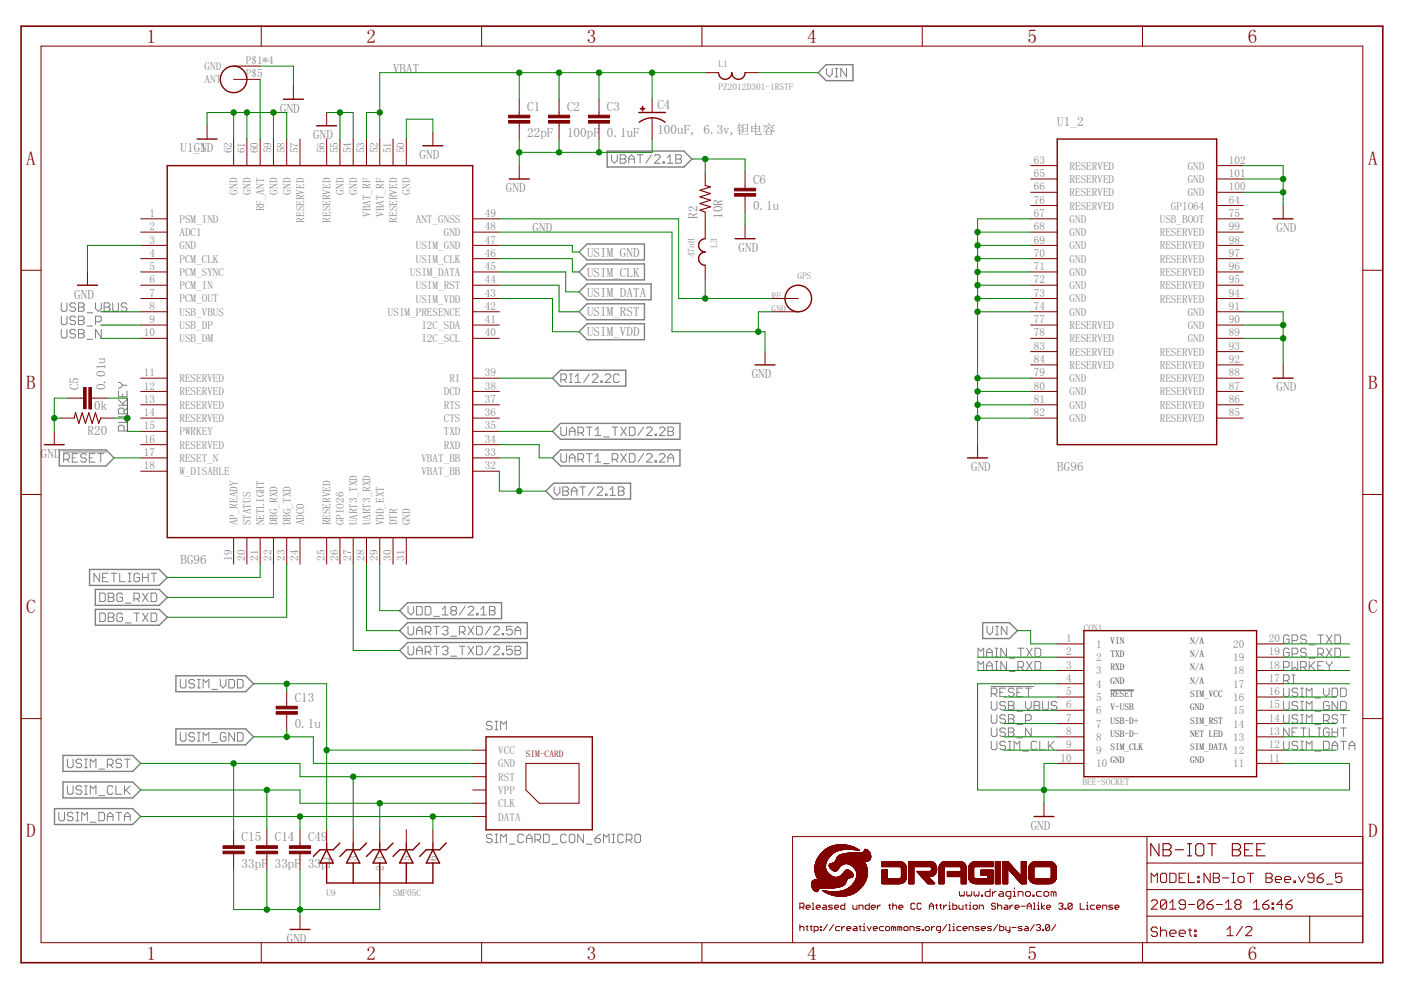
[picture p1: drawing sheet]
<svg xmlns="http://www.w3.org/2000/svg" width="297mm" height="210mm" viewBox="0 0 297 210" stroke-linecap="round" stroke-linejoin="round" font-family="sans-serif">
<defs><g id="words">
<g font-size="4.1" fill="#800000">
<text x="31" y="9.1">1</text>
<text x="77.7" y="9.1">2</text>
<text x="124.4" y="9.1">3</text>
<text x="171.2" y="9.1">4</text>
<text x="217.9" y="9.1">5</text>
<text x="264.6" y="9.1">6</text>
<text x="5.6" y="35">A</text>
<text x="290" y="35">A</text>
<text x="5.6" y="82.5">B</text>
<text x="290" y="82.5">B</text>
<text x="5.6" y="130">C</text>
<text x="290" y="130">C</text>
<text x="5.6" y="177.6">D</text>
<text x="290" y="177.6">D</text>
<text x="31" y="203.4">1</text>
<text x="77.7" y="203.4">2</text>
<text x="124.4" y="203.4">3</text>
<text x="171.2" y="203.4">4</text>
<text x="217.9" y="203.4">5</text>
<text x="264.6" y="203.4">6</text>
</g>
<g font-size="2.8" fill="#808080">
<text x="83.3" y="15.4">VBAT</text>
<text x="59.4" y="23.9">GND</text>
<text x="111.8" y="23.4">C1</text>
<text x="120.2" y="23.4">C2</text>
<text x="128.7" y="23.4">C3</text>
<text x="139.4" y="23.2">C4</text>
<text x="66.4" y="29.5">GND</text>
<text x="111.8" y="29.1">22pF</text>
<text x="120.2" y="29.1">100pF</text>
<text x="128.7" y="29.1">0.1uF</text>
<text x="139.4" y="28.5">100uF, 6.3v,钽电容</text>
<text x="224.2" y="26.7">U1_2</text>
<text x="38.3" y="32.3">U1_ND</text>
<text x="41.1" y="32.3">G1</text>
<text x="89" y="33.7">GND</text>
<text x="107.3" y="40.8">GND</text>
<text x="159.7" y="38.9">C6</text>
<text x="147.9" y="46.4" transform="rotate(-90 147.9 46.4)">R2</text>
<text x="153.2" y="46.4" transform="rotate(-90 153.2 46.4)">10R</text>
<text x="159.7" y="44.6">0.1u</text>
<text x="112.9" y="49.2">GND</text>
<text x="156.6" y="53.4">GND</text>
<text x="270.7" y="49.2">GND</text>
<text x="124.5" y="54.4">USIM_GND</text>
<text x="124.5" y="58.6">USIM_CLK</text>
<text x="15.7" y="63.3">GND</text>
<text x="124.5" y="62.9">USIM_DATA</text>
<text x="124.5" y="71.3">USIM_VDD</text>
<text x="124.5" y="67.1">USIM_RST</text>
<text x="16.7" y="82.7" transform="rotate(-90 16.7 82.7)">C5</text>
<text x="22.4" y="82.7" transform="rotate(-90 22.4 82.7)">0.01u</text>
<text x="159.4" y="80.2">GND</text>
<text x="270.7" y="83">GND</text>
<text x="18.6" y="86.9">10k</text>
<text x="18.6" y="92.3">R20</text>
<text x="8.7" y="97.1">GND</text>
<text x="205.9" y="99.9">GND</text>
<text x="224.2" y="99.9">BG96</text>
<text x="38.3" y="119.6">BG96</text>
<text x="62.5" y="148.8">C13</text>
<text x="62.5" y="154.4">0.1u</text>
<text x="51.2" y="178.3">C15</text>
<text x="58.3" y="178.3">C14</text>
<text x="65.3" y="178.3">C49</text>
<text x="218.5" y="175.9">GND</text>
<text x="51.2" y="184">33pF</text>
<text x="58.3" y="184">33pF</text>
<text x="65.3" y="184">33p</text>
<text x="69.5" y="184">F</text>
<text x="60.8" y="199.9">GND</text>
</g>
<g font-size="2.4" fill="#808080">
<text x="43.4" y="14.9">GND</text>
<text x="43.4" y="17.7">ANT</text>
<text x="52.1" y="13.6">P$1*4</text>
<text x="52.1" y="16.4">P$5</text>
<text x="49.1" y="32.5" transform="rotate(-90 49.1 32.5)">62</text>
<text x="52" y="32.5" transform="rotate(-90 52 32.5)">61</text>
<text x="54.8" y="32.5" transform="rotate(-90 54.8 32.5)">60</text>
<text x="57.6" y="32.5" transform="rotate(-90 57.6 32.5)">59</text>
<text x="60.4" y="32.5" transform="rotate(-90 60.4 32.5)">58</text>
<text x="63.2" y="32.5" transform="rotate(-90 63.2 32.5)">57</text>
<text x="68.9" y="32.5" transform="rotate(-90 68.9 32.5)">56</text>
<text x="71.7" y="32.5" transform="rotate(-90 71.7 32.5)">55</text>
<text x="74.5" y="32.5" transform="rotate(-90 74.5 32.5)">54</text>
<text x="77.3" y="32.5" transform="rotate(-90 77.3 32.5)">53</text>
<text x="80.1" y="32.5" transform="rotate(-90 80.1 32.5)">52</text>
<text x="82.9" y="32.5" transform="rotate(-90 82.9 32.5)">51</text>
<text x="85.8" y="32.5" transform="rotate(-90 85.8 32.5)">50</text>
<text x="219.2" y="34.7">63</text>
<text x="226.8" y="36">RESERVED</text>
<text x="251.8" y="36">GND</text>
<text x="260.6" y="34.7">102</text>
<text x="50.4" y="41.3" transform="rotate(-90 50.4 41.3)">GND</text>
<text x="53.2" y="41.3" transform="rotate(-90 53.2 41.3)">GND</text>
<text x="58.8" y="41.3" transform="rotate(-90 58.8 41.3)">GND</text>
<text x="61.6" y="41.3" transform="rotate(-90 61.6 41.3)">GND</text>
<text x="72.9" y="41.3" transform="rotate(-90 72.9 41.3)">GND</text>
<text x="75.7" y="41.3" transform="rotate(-90 75.7 41.3)">GND</text>
<text x="87" y="41.3" transform="rotate(-90 87 41.3)">GND</text>
<text x="219.2" y="37.5">65</text>
<text x="219.2" y="40.4">66</text>
<text x="226.8" y="38.8">RESERVED</text>
<text x="226.8" y="41.6">RESERVED</text>
<text x="251.8" y="41.6">GND</text>
<text x="251.8" y="38.8">GND</text>
<text x="260.6" y="40.4">100</text>
<text x="260.6" y="37.5">101</text>
<text x="31.7" y="46">1</text>
<text x="38" y="47.2">PSM_IND</text>
<text x="56" y="44.8" transform="rotate(-90 56 44.8)">RF_ANT</text>
<text x="64.5" y="47.2" transform="rotate(-90 64.5 47.2)">RESERVED</text>
<text x="70.1" y="47.2" transform="rotate(-90 70.1 47.2)">RESERVED</text>
<text x="78.5" y="46" transform="rotate(-90 78.5 46)">VBAT_RF</text>
<text x="81.4" y="46" transform="rotate(-90 81.4 46)">VBAT_RF</text>
<text x="84.2" y="47.2" transform="rotate(-90 84.2 47.2)">RESERVED</text>
<text x="88.2" y="47.2">ANT_GNSS</text>
<text x="102.8" y="46">49</text>
<text x="219.2" y="46">67</text>
<text x="219.2" y="43.2">76</text>
<text x="226.8" y="47.2">GND</text>
<text x="226.8" y="44.4">RESERVED</text>
<text x="245.9" y="47.2">USB_BOOT</text>
<text x="248.3" y="44.4">GPIO64</text>
<text x="260.6" y="46">75</text>
<text x="260.6" y="43.2">64</text>
<text x="31.7" y="48.8">2</text>
<text x="31.7" y="51.6">3</text>
<text x="38" y="50.1">ADC1</text>
<text x="38" y="52.9">GND</text>
<text x="88.2" y="52.9">USIM_GND</text>
<text x="94.1" y="50.1">GND</text>
<text x="102.8" y="48.8">48</text>
<text x="102.8" y="51.6">47</text>
<text x="219.2" y="48.8">68</text>
<text x="219.2" y="51.6">69</text>
<text x="226.8" y="50.1">GND</text>
<text x="226.8" y="52.9">GND</text>
<text x="245.9" y="52.9">RESERVED</text>
<text x="245.9" y="50.1">RESERVED</text>
<text x="260.6" y="51.6">98</text>
<text x="260.6" y="48.8">99</text>
<text x="31.7" y="54.4">4</text>
<text x="31.7" y="57.3">5</text>
<text x="38" y="55.7">PCM_CLK</text>
<text x="38" y="58.5">PCM_SYNC</text>
<text x="87" y="58.5">USIM_DATA</text>
<text x="88.2" y="55.7">USIM_CLK</text>
<text x="102.8" y="54.4">46</text>
<text x="102.8" y="57.3">45</text>
<text x="219.2" y="54.4">70</text>
<text x="219.2" y="57.3">71</text>
<text x="226.8" y="55.7">GND</text>
<text x="226.8" y="58.5">GND</text>
<text x="245.9" y="58.5">RESERVED</text>
<text x="245.9" y="55.7">RESERVED</text>
<text x="260.6" y="57.3">96</text>
<text x="260.6" y="54.4">97</text>
<text x="31.7" y="60.1">6</text>
<text x="31.7" y="62.9">7</text>
<text x="31.7" y="65.7">8</text>
<text x="38" y="61.3">PCM_IN</text>
<text x="38" y="64.1">PCM_OUT</text>
<text x="88.2" y="61.3">USIM_RST</text>
<text x="88.2" y="64.1">USIM_VDD</text>
<text x="102.8" y="65.7">42</text>
<text x="102.8" y="60.1">44</text>
<text x="102.8" y="62.9">43</text>
<text x="219.2" y="60.1">72</text>
<text x="219.2" y="62.9">73</text>
<text x="219.2" y="65.7">74</text>
<text x="226.8" y="61.3">GND</text>
<text x="226.8" y="64.1">GND</text>
<text x="245.9" y="64.1">RESERVED</text>
<text x="245.9" y="61.3">RESERVED</text>
<text x="260.6" y="65.7">91</text>
<text x="260.6" y="62.9">94</text>
<text x="260.6" y="60.1">95</text>
<text x="30.5" y="71.3">10</text>
<text x="31.7" y="68.5">9</text>
<text x="38" y="67">USB_VBUS</text>
<text x="38" y="69.8">USB_DP</text>
<text x="82.2" y="67">USIM_PRESENCE</text>
<text x="89.3" y="69.8">I2C_SDA</text>
<text x="102.8" y="71.3">40</text>
<text x="102.8" y="68.5">41</text>
<text x="219.2" y="68.5">77</text>
<text x="219.2" y="71.3">78</text>
<text x="226.8" y="67">GND</text>
<text x="226.8" y="69.8">RESERVED</text>
<text x="251.8" y="69.8">GND</text>
<text x="251.8" y="67">GND</text>
<text x="260.6" y="71.3">89</text>
<text x="260.6" y="68.5">90</text>
<text x="38" y="72.6">USB_DM</text>
<text x="89.3" y="72.6">I2C_SCL</text>
<text x="219.2" y="74.2">83</text>
<text x="219.2" y="77">84</text>
<text x="226.8" y="72.6">RESERVED</text>
<text x="226.8" y="75.4">RESERVED</text>
<text x="245.9" y="75.4">RESERVED</text>
<text x="251.8" y="72.6">GND</text>
<text x="260.6" y="77">92</text>
<text x="260.6" y="74.2">93</text>
<text x="30.5" y="79.8">11</text>
<text x="30.5" y="82.6">12</text>
<text x="38" y="81">RESERVED</text>
<text x="38" y="83.8">RESERVED</text>
<text x="94.1" y="83.9">DCD</text>
<text x="95.3" y="81">RI</text>
<text x="102.8" y="82.6">38</text>
<text x="102.8" y="79.8">39</text>
<text x="219.2" y="79.8">79</text>
<text x="219.2" y="82.6">80</text>
<text x="226.8" y="81">GND</text>
<text x="226.8" y="83.8">GND</text>
<text x="226.8" y="78.2">RESERVED</text>
<text x="245.9" y="83.9">RESERVED</text>
<text x="245.9" y="81">RESERVED</text>
<text x="245.9" y="78.2">RESERVED</text>
<text x="260.6" y="82.6">87</text>
<text x="260.6" y="79.8">88</text>
<text x="30.5" y="85.4">13</text>
<text x="30.5" y="88.2">14</text>
<text x="38" y="86.7">RESERVED</text>
<text x="38" y="89.5">RESERVED</text>
<text x="94.1" y="89.5">CTS</text>
<text x="94.1" y="86.7">RTS</text>
<text x="102.8" y="88.2">36</text>
<text x="102.8" y="85.4">37</text>
<text x="219.2" y="85.4">81</text>
<text x="219.2" y="88.2">82</text>
<text x="226.8" y="86.7">GND</text>
<text x="226.8" y="89.5">GND</text>
<text x="245.9" y="89.5">RESERVED</text>
<text x="245.9" y="86.7">RESERVED</text>
<text x="260.6" y="88.2">85</text>
<text x="260.6" y="85.4">86</text>
<text x="30.5" y="91.1">15</text>
<text x="30.5" y="93.9">16</text>
<text x="38" y="92.3">PWRKEY</text>
<text x="38" y="95.1">RESERVED</text>
<text x="94.1" y="95.1">RXD</text>
<text x="94.1" y="92.3">TXD</text>
<text x="102.8" y="93.9">34</text>
<text x="102.8" y="91.1">35</text>
<text x="30.5" y="96.7">17</text>
<text x="30.5" y="99.5">18</text>
<text x="38" y="97.9">RESET_N</text>
<text x="38" y="100.7">W_DISABLE</text>
<text x="89.3" y="97.9">VBAT_BB</text>
<text x="89.3" y="100.8">VBAT_BB</text>
<text x="102.8" y="96.7">33</text>
<text x="102.8" y="99.5">32</text>
<text x="50.4" y="111.4" transform="rotate(-90 50.4 111.4)">AP_READY</text>
<text x="53.2" y="111.4" transform="rotate(-90 53.2 111.4)">STATUS</text>
<text x="56" y="111.4" transform="rotate(-90 56 111.4)">NETLIGHT</text>
<text x="58.8" y="111.4" transform="rotate(-90 58.8 111.4)">DBG_RXD</text>
<text x="61.6" y="111.4" transform="rotate(-90 61.6 111.4)">DBG_TXD</text>
<text x="64.5" y="111.4" transform="rotate(-90 64.5 111.4)">ADC0</text>
<text x="70.1" y="111.4" transform="rotate(-90 70.1 111.4)">RESERVED</text>
<text x="72.9" y="111.4" transform="rotate(-90 72.9 111.4)">GPIO26</text>
<text x="75.7" y="111.4" transform="rotate(-90 75.7 111.4)">UART3_TXD</text>
<text x="78.5" y="111.4" transform="rotate(-90 78.5 111.4)">UART3_RXD</text>
<text x="81.4" y="111.4" transform="rotate(-90 81.4 111.4)">VDD_EXT</text>
<text x="84.2" y="111.4" transform="rotate(-90 84.2 111.4)">DTR</text>
<text x="87" y="111.4" transform="rotate(-90 87 111.4)">GND</text>
<text x="49.1" y="118.9" transform="rotate(-90 49.1 118.9)">19</text>
<text x="52" y="118.9" transform="rotate(-90 52 118.9)">20</text>
<text x="54.8" y="118.9" transform="rotate(-90 54.8 118.9)">21</text>
<text x="57.6" y="118.9" transform="rotate(-90 57.6 118.9)">22</text>
<text x="60.4" y="118.9" transform="rotate(-90 60.4 118.9)">23</text>
<text x="63.2" y="118.9" transform="rotate(-90 63.2 118.9)">24</text>
<text x="68.9" y="118.9" transform="rotate(-90 68.9 118.9)">25</text>
<text x="71.7" y="118.9" transform="rotate(-90 71.7 118.9)">26</text>
<text x="74.5" y="118.9" transform="rotate(-90 74.5 118.9)">27</text>
<text x="77.3" y="118.9" transform="rotate(-90 77.3 118.9)">28</text>
<text x="80.1" y="118.9" transform="rotate(-90 80.1 118.9)">29</text>
<text x="82.9" y="118.9" transform="rotate(-90 82.9 118.9)">30</text>
<text x="85.8" y="118.9" transform="rotate(-90 85.8 118.9)">31</text>
<text x="226" y="136.1">1</text>
<text x="232.4" y="137.4">1</text>
<text x="261.5" y="137.4">20</text>
<text x="269" y="136.1">20</text>
<text x="226" y="138.9">2</text>
<text x="226" y="141.8">3</text>
<text x="232.4" y="140.2">2</text>
<text x="232.4" y="143">3</text>
<text x="261.5" y="143">18</text>
<text x="261.5" y="140.2">19</text>
<text x="269" y="141.8">18</text>
<text x="269" y="138.9">19</text>
<text x="226" y="144.6">4</text>
<text x="226" y="147.4">5</text>
<text x="232.4" y="145.8">4</text>
<text x="232.4" y="148.6">5</text>
<text x="261.5" y="148.6">16</text>
<text x="261.5" y="145.8">17</text>
<text x="269" y="147.4">16</text>
<text x="269" y="144.6">17</text>
<text x="226" y="150.2">6</text>
<text x="226" y="153">7</text>
<text x="226" y="155.8">8</text>
<text x="232.4" y="151.4">6</text>
<text x="232.4" y="154.3">7</text>
<text x="261.5" y="154.3">14</text>
<text x="261.5" y="151.4">15</text>
<text x="269" y="155.8">13</text>
<text x="269" y="153">14</text>
<text x="269" y="150.2">15</text>
<text x="105.6" y="159.9">VCC</text>
<text x="224.8" y="161.5">10</text>
<text x="226" y="158.7">9</text>
<text x="232.4" y="157.1">8</text>
<text x="232.4" y="159.9">9</text>
<text x="261.5" y="159.9">12</text>
<text x="261.5" y="157.1">13</text>
<text x="269" y="161.5">11</text>
<text x="269" y="158.7">12</text>
<text x="105.6" y="165.5">RST</text>
<text x="105.6" y="162.7">GND</text>
<text x="232.4" y="162.7">10</text>
<text x="261.5" y="162.7">11</text>
<text x="105.6" y="171.2">CLK</text>
<text x="105.6" y="168.3">VPP</text>
<text x="105.6" y="174">DATA</text>
<text x="70.1" y="182.5" transform="rotate(-90 70.1 182.5)">1</text>
<text x="75.7" y="182.5" transform="rotate(-90 75.7 182.5)">3</text>
<text x="81.4" y="184.6" transform="rotate(-90 81.4 184.6)">2</text>
<text x="81.4" y="182.5" transform="rotate(-90 81.4 182.5)">4</text>
<text x="87" y="182.5" transform="rotate(-90 87 182.5)">5</text>
<text x="92.6" y="182.5" transform="rotate(-90 92.6 182.5)">6</text>
</g>
<g font-size="2" fill="#808080">
<text x="152.3" y="14.3">L1</text>
<text x="152.3" y="19.1">PZ2012D301-1R5TF</text>
<text x="152.1" y="52.6" transform="rotate(-90 152.1 52.6)">L3</text>
<text x="147.3" y="54.6" transform="rotate(-90 147.3 54.6)">47nH</text>
<text x="169.1" y="59.1">GPS</text>
<text x="163.6" y="63.3">RF</text>
<text x="163.6" y="66.1">GND</text>
<text x="229.8" y="133.7">CON1</text>
<text x="229.5" y="166.4">BEE-SOCKET</text>
<text x="69.2" y="190">U9</text>
<text x="83.3" y="190">SMF05C</text>
</g>
<g font-size="2" fill="#000080">
<text x="235.4" y="136.5">VIN</text>
<text x="252.3" y="136.5">N/A</text>
<text x="235.4" y="139.3">TXD</text>
<text x="235.4" y="142.1">RXD</text>
<text x="252.3" y="139.3">N/A</text>
<text x="252.3" y="142.1">N/A</text>
<text x="235.4" y="145">GND</text>
<text x="235.4" y="147.8">RESET</text>
<text x="252.3" y="147.8">SIM_VCC</text>
<text x="252.3" y="145">N/A</text>
<text x="235.4" y="150.6">V-USB</text>
<text x="235.4" y="153.4">USB-D+</text>
<text x="252.3" y="153.4">SIM_RST</text>
<text x="252.3" y="150.6">GND</text>
<text x="235.4" y="156.2">USB-D-</text>
<text x="235.4" y="161.9">GND</text>
<text x="235.4" y="159">SIM_CLK</text>
<text x="252.3" y="161.9">GND</text>
<text x="252.3" y="159">SIM_DATA</text>
<text x="252.3" y="156.2">NET LED</text>
</g>
<text font-size="2" fill="#800000" x="111.5" y="160.5">SIM-CARD</text>
</g></defs>
<g fill="none" stroke="#808080" stroke-width=".21">
<path d="M175.2 14.5v1.2l.6 .6 .6-.6v-1.2M177.1 16.3h.6M177.1 14.5h.6M177.4 14.5v1.8M179.5 14.5v1.8l-1.2-1.8v1.8M129.7 32.8v1.2l.6 .6 .6-.6v-1.2M131.5 32.8h.9l.3 .3v.3l-.3 .3 .3 .3v.3l-.3 .3h-.9zM131.5 33.7h.9M133.3 33.7h1.2M133.3 34.6v-1.2l.6-.6 .6 .6v1.2M135.1 32.8h1.2M135.7 32.8v1.8"/>
<path d="M138.1 32.8l-1.2 1.8M138.7 33.1l.3-.3h.7l.3 .3v.3l-1.3 1.2h1.3M140.6 34.3h.3v.3h-.3zM141.5 34.6h1.2M141.5 33.4l.6-.6v1.8M143.3 32.8h.9l.3 .3v.3l-.3 .3 .3 .3v.3l-.3 .3h-.9zM143.3 33.7h.9M13 64.2v1.5l.3 .3h.6l.3-.3v-1.5M13 67v1.5l.3 .3h.6l.3-.3v-1.5M13 69.8v1.6l.3 .2h.6l.3-.2v-1.6M16 67.3l-.3-.3h-.6l-.3 .3v.3l.3 .3h.6l.3 .3v.3l-.3 .3h-.6l-.3-.3M16 64.5l-.3-.3h-.6l-.3 .3v.3l.3 .3h.6l.3 .3v.3l-.3 .3h-.6l-.3-.3"/>
<path d="M16 70.1l-.3-.3h-.6l-.3 .3v.3l.3 .4h.6l.3 .3v.3l-.3 .2h-.6l-.3-.2M16.6 67h.9l.3 .3v.3l-.3 .3 .3 .3v.3l-.3 .3h-.9zM16.6 67.9h.9M16.6 64.2h.9l.3 .3v.3l-.3 .3 .3 .3v.3l-.3 .3h-.9zM16.6 69.8h.9l.3 .3v.3l-.3 .4 .3 .3v.3l-.3 .2h-.9zM16.6 70.8h.9M16.6 65.1h.9M18.5 69.1h1.1M18.5 71.9h1.1M18.5 66.3h1.1M20.3 68.2h.9l.3-.3v-.6l-.3-.3h-.9v1.8M20.3 64.2v1.2l.6 .6 .6-.6v-1.2"/>
<path d="M21.5 69.8v1.8l-1.2-1.8v1.8M22.1 64.2h.9l.3 .3v.3l-.3 .3 .3 .3v.3l-.3 .3h-.9zM22.1 65.1h.9M23.9 64.2v1.5l.3 .3h.6l.3-.3v-1.5M26.9 64.5l-.3-.3h-.6l-.3 .3v.3l.3 .3h.6l.3 .3v.3l-.3 .3h-.6l-.3-.3M120.7 79.3h.6M121 79.3v1.8M121.9 79.9l.6-.6v1.8M124.9 79.3l-1.2 1.8M125.6 79.6l.3-.3h.6l.3 .3v.3l-1.2 1.2h1.2M128.3 79.6l.3-.3h.6l.3 .3v.3l-1.2 1.2h1.2M131.3 79.6l-.3-.3h-.6l-.3 .3v1.2l.3 .3h.6l.3-.3"/>
<path d="M13.4 95.8h9.1M13.5 97.4h.9l.3-.3v-.6l-.3-.3h-.9v1.8M14.1 97.4l.6 .6M15.3 97.1h.6M16.5 96.2h-1.2v1.8h1.2M18.3 96.5l-.3-.3h-.6l-.3 .3v.3l.3 .3h.6l.3 .3v.3l-.3 .3h-.6l-.3-.3M18.9 97.1h.7M20.2 96.2h-1.3v1.8h1.3M20.8 96.2h1.2M21.4 96.2v1.8M25.1 82.9v1.2h1.8v-1.2M25.1 81.1h.3l.6 .6"/>
<path d="M25.1 88.3h1.8l-.6 .6 .6 .7h-1.8M25.1 85.9h1.8M25.1 84.7l1.2 1.2M26 83.5v.6M26 81.7l-.6 .6h-.3M26 81.7h.9M26.3 87.7v-.9l-.3-.3h-.6l-.3 .3v.9h1.8M26.3 91.4v-.9l-.3-.3h-.6l-.3 .3v.9h1.8M26.9 86.5l-.6 .6M26.9 84.7l-.9 .9M118.9 80.5h.9l.3-.3v-.6l-.3-.3h-.9v1.8M118.9 90.6v1.5l.3 .3h.6l.3-.3v-1.5"/>
<path d="M118.9 96.2v1.5l.3 .3h.6l.3-.3v-1.5M119.5 80.5l.6 .6M120.7 92.4v-1.3l.6-.5 .6 .5v1.3M120.7 98v-1.2l.6-.6 .6 .6v1.2M120.7 97.1h1.2M120.7 91.5h1.2M120.7 81.1h.6M121.9 81.1h1.2M122.5 97.4h.9l.3-.3v-.6l-.3-.3h-.9v1.8M122.5 91.8h.9l.3-.3v-.7l-.3-.2h-.9v1.8M123.1 97.4l.6 .6M123.1 91.8l.6 .6"/>
<path d="M124.4 96.2h1.2M124.4 90.6h1.2M124.9 90.6v1.8M124.9 96.2v1.8M126.2 98h1.2M126.2 96.8l.6-.6v1.8M126.2 91.1l.6-.5v1.8M126.2 92.4h1.2M127.4 80.8h.3v.3h-.3zM128 98.3h1.2M128 92.6h1.2M129.8 97.4h.9l.3-.3v-.6l-.3-.3h-.9v1.8"/>
<path d="M129.8 90.6h1.2M130.4 97.4l.6 .6M130.4 90.6v1.8M131.6 96.2l1.2 1.8M131.6 90.6l1.2 1.8M132.8 96.2l-1.2 1.8M132.8 90.6l-1.2 1.8M133.4 96.2h.9l.3 .3v1.2l-.3 .3h-.9zM133.4 90.6h.9l.3 .2v1.3l-.3 .3h-.9zM136.4 96.2l-1.1 1.8M136.4 90.6l-1.1 1.8M137.1 96.5l.3-.3h.6l.3 .3v.3l-1.2 1.2h1.2"/>
<path d="M137.1 90.8l.3-.2h.6l.3 .2v.3l-1.2 1.3h1.2M138.9 97.7h.3v.3h-.3zM138.9 92.1h.3v.3h-.3zM139.8 96.5l.3-.3h.6l.3 .3v.3l-1.2 1.2h1.2M139.8 90.8l.3-.2h.6l.3 .2v.3l-1.2 1.3h1.2M141.6 97.1h1.2M141.6 90.6h.9l.3 .2v.3l-.3 .4 .3 .3v.3l-.3 .3h-.9zM141.6 98v-1.2l.6-.6 .6 .6v1.2M141.6 91.5h.9M117.5 103.2v1.2l.6 .6 .6-.6v-1.2M119.3 103.2h.9l.3 .3v.3l-.3 .3 .3 .3v.3l-.3 .3h-.9zM119.3 104.1h.9"/>
<path d="M121.1 104.1h1.2M121.1 105v-1.2l.6-.6 .6 .6v1.2M122.9 103.2h1.2M123.5 103.2v1.8M126 103.2l-1.2 1.8M126.6 103.5l.3-.3h.6l.3 .3v.3l-1.2 1.2h1.2M128.4 104.7h.3v.3h-.3zM129.3 105h1.2M129.3 103.8l.6-.6v1.8M131.1 103.2h.9l.3 .3v.3l-.3 .3 .3 .3v.3l-.3 .3h-.9zM131.1 104.1h.9M21.1 121.5v1.8l-1.2-1.8v1.8"/>
<path d="M21.1 125.8h.9l.3 .2v1.3l-.3 .3h-.9zM21.1 130h.9l.3 .3v1.2l-.3 .3h-.9zM21.7 122.4h.7M22.9 121.5h-1.2v1.8h1.2M22.9 125.8h1l.3 .2v.4l-.3 .3 .3 .3v.3l-.3 .3h-1zM22.9 130h1l.3 .3v.3l-.3 .3 .3 .3v.3l-.3 .3h-1zM22.9 126.7h1M22.9 130.9h1M23.6 121.5h1.2M24.2 121.5v1.8M25.4 121.5v1.8h1.2M26 126l-.3-.2h-.6l-.3 .2v1.3l.3 .3h.6l.3-.3v-.6h-.6"/>
<path d="M26 130.3l-.3-.3h-.6l-.3 .3v1.2l.3 .3h.6l.3-.3v-.6h-.6M26.6 127.9h1.2M26.6 132.1h1.2M27.2 121.5h.6M27.2 123.3h.6M27.5 121.5v1.8M28.4 127h.9l.3-.3v-.7l-.3-.2h-.9v1.8M28.4 130h1.2M29 127l.6 .6M29 130v1.8M29.6 121.8l-.3-.3h-.6l-.3 .3v1.2l.3 .3h.6l.3-.3v-.6h-.6M30.2 122.4h1.2"/>
<path d="M30.2 121.5v1.8M30.2 125.8l1.2 1.8M30.2 130l1.2 1.8M31.4 121.5v1.8M31.4 125.8l-1.2 1.8M31.4 130l-1.2 1.8M32 121.5h1.2M32 125.8h.9l.3 .2v1.3l-.3 .3h-.9zM32 130h.9l.3 .3v1.2l-.3 .3h-.9zM32.6 121.5v1.8M86.5 132.8v1.5l.3 .3h.6l.3-.3v-1.5M86.5 137v1.5l.3 .3h.6l.3-.3v-1.5"/>
<path d="M86.5 128.6v1.2l.6 .6 .6-.6v-1.2M88.3 128.6h.9l.3 .3v1.2l-.3 .3h-.9zM88.3 134.6v-1.2l.6-.6 .6 .6v1.2M88.3 138.8v-1.2l.6-.6 .6 .6v1.2M88.3 137.9h1.2M88.3 133.7h1.2M90.1 134h.9l.4-.3v-.6l-.4-.3h-.9v1.8M90.1 128.6h.9l.4 .3v1.2l-.4 .3h-.9zM90.1 138.2h.9l.4-.3v-.6l-.4-.3h-.9v1.8M90.7 138.2l.7 .6M90.7 134l.7 .6M92 132.8h1.2"/>
<path d="M92 130.7h1.2M92 137h1.2M92.6 132.8v1.8M92.6 137v1.8M93.8 133.1l.3-.3h.6l.3 .3v.3l-.3 .3M93.8 130.4h1.2M93.8 129.2l.6-.6v1.8M93.8 137.3l.3-.3h.6l.3 .3v.3l-.3 .3M94.4 137.9h.3M94.4 133.7h.3M94.7 133.7l.3 .3v.3l-.3 .3h-.6l-.3-.3M94.7 137.9l.3 .3v.3l-.3 .3h-.6l-.3-.3"/>
<path d="M95.6 139.1h1.2M95.6 134.9h1.2M95.9 129.5l-.3 .3v.3l.3 .3h.6l.3-.3v-.3l-.3-.3M95.9 129.5l-.3-.3v-.3l.3-.3h.6l.3 .3v.3l-.3 .3M95.9 129.5h.6M97.4 134h.9l.3-.3v-.6l-.3-.3h-.9v1.8M97.4 137h1.2M98 137v1.8M98 134l.6 .6M98.6 128.6l-1.2 1.8M99.2 128.9l.3-.3h.6l.3 .3v.3l-1.2 1.2h1.2M99.2 137l1.2 1.8"/>
<path d="M99.2 132.8l1.2 1.8M100.4 137l-1.2 1.8M100.4 132.8l-1.2 1.8M101 132.8h.9l.3 .3v1.2l-.3 .3h-.9zM101 130.1h.3v.3h-.3zM101 137h.9l.3 .3v1.2l-.3 .3h-.9zM101.9 130.4h1.2M101.9 129.2l.7-.6v1.8M103.8 128.6h.9l.3 .3v.3l-.3 .3 .3 .3v.3l-.3 .3h-.9zM103.8 129.5h.9M104.1 137l-1.3 1.8M104.1 132.8l-1.3 1.8"/>
<path d="M104.7 133.1l.3-.3h.6l.3 .3v.3l-1.2 1.2h1.2M104.7 137.3l.3-.3h.6l.3 .3v.3l-1.2 1.2h1.2M106.5 134.3h.3v.3h-.3zM106.5 138.5h.3v.3h-.3zM108.6 132.8h-1.2v.9l.9-.3 .3 .3v.6l-.3 .3h-.6l-.3-.3M108.6 137h-1.2v.9l.9-.3 .3 .3v.6l-.3 .3h-.6l-.3-.3M109.2 137h.9l.3 .3v.3l-.3 .3 .3 .3v.3l-.3 .3h-.9zM109.2 137.9h.9M109.2 134.6v-1.2l.6-.6 .6 .6v1.2M109.2 133.7h1.2M207.3 139.3v-1.9l.6 .6 .7-.6v1.9M209.2 139.3v-1.3l.6-.6 .6 .6v1.3"/>
<path d="M209.2 138.3h1.2M209.3 132.8v1.2l.6 .6 .6-.6v-1.2M211 139.3h.6M211 137.4h.6M211.1 134.6h.6M211.1 132.8h.6M211.3 137.4v1.9M211.4 132.8v1.8M213.4 137.4v1.9l-1.2-1.9v1.9M213.5 132.8v1.8l-1.2-1.8v1.8M214 139.6h1.2M215.8 137.4h1.2"/>
<path d="M216.4 137.4v1.9M217.6 137.4l1.2 1.9M218.8 137.4l-1.2 1.9M219.5 137.4h.8l.4 .4v1.1l-.4 .4h-.8zM273.3 134.9l-.3-.3h-.6l-.3 .3v1.2l.3 .3h.6l.3-.3v-.6h-.6M273.3 137.8l-.3-.4h-.6l-.3 .4v1.1l.3 .4h.6l.3-.4v-.6h-.6M273.9 135.8h.9l.3-.3v-.6l-.3-.3h-.9v1.8M273.9 138.6h.9l.3-.3v-.5l-.3-.4h-.9v1.9M277 134.9l-.3-.3h-.6l-.3 .3v.3l.3 .3h.6l.3 .3v.3l-.3 .3h-.6l-.3-.3M277 137.8l-.3-.4h-.6l-.3 .4v.2l.3 .3h.6l.3 .3v.3l-.3 .4h-.6l-.3-.4M277.6 139.6h1.2M277.6 136.7h1.2"/>
<path d="M279.4 138.6h.9l.3-.3v-.5l-.3-.4h-.9v1.9M279.4 134.6h1.2M280 134.6v1.8M280 138.6l.6 .7M281.2 134.6l1.2 1.8M281.2 137.4l1.2 1.9M282.4 134.6l-1.2 1.8M282.4 137.4l-1.2 1.9M283 134.6h.9l.3 .3v1.2l-.3 .3h-.9zM283 137.4h.9l.3 .4v1.1l-.3 .4h-.9zM38.2 144.1v1.5l.3 .3h.6l.3-.3v-1.5M38.2 155.3v1.5l.3 .3h.6l.3-.3v-1.5"/>
<path d="M41.3 144.4l-.3-.3h-.7l-.3 .3v.3l.3 .3h.7l.3 .3v.3l-.3 .3h-.7l-.3-.3M41.3 155.6l-.3-.3h-.7l-.3 .3v.3l.3 .3h.7l.3 .3v.3l-.3 .3h-.7l-.3-.3M41.9 145.9h.6M41.9 144.1h.6M41.9 157.1h.6M41.9 155.3h.6M42.2 144.1v1.8M42.2 155.3v1.8M43.1 145.9v-1.8l.6 .6 .6-.6v1.8M43.1 157.1v-1.8l.6 .6 .6-.6v1.8M44.9 146.2h1.2M44.9 157.4h1.2"/>
<path d="M46.7 144.1v1.2l.6 .6 .6-.6v-1.2M47.9 155.6l-.3-.3h-.6l-.3 .3v1.2l.3 .3h.6l.3-.3v-.6h-.6M48.5 144.1h.9l.3 .3v1.2l-.3 .3h-.9zM49.7 155.3v1.8l-1.2-1.8v1.8M50.3 144.1h.9l.3 .3v1.2l-.3 .3h-.9zM50.3 155.3h.9l.3 .3v1.2l-.3 .3h-.9zM104.3 153.2l-.3-.3h-.6l-.3 .3v.3l.3 .3h.6l.3 .3v.3l-.3 .3h-.6l-.3-.3M104.9 152.9h.7M104.9 154.7h.7M105.2 152.9v1.8M106.2 154.7v-1.8l.6 .6 .6-.6v1.8M207.3 142.1v-1.8l.6 .6 .7-.6v1.8"/>
<path d="M209.2 142.1v-1.2l.6-.6 .6 .6v1.2M209.2 141.2h1.2M210.1 145.6h9.1M210.2 147.1h.9l.3-.3v-.6l-.3-.3h-.9v1.8M210.2 148.7v1.5l.3 .3h.6l.3-.3v-1.5M210.2 151.5v1.5l.3 .3h.6l.3-.3v-1.5M210.2 154.3v1.6l.3 .2h.6l.3-.2v-1.6M210.2 157.2v1.5l.3 .3h.6l.3-.3v-1.5M210.8 147.1l.6 .6M211 142.1h.6M211 140.3h.6M211.3 140.3v1.8"/>
<path d="M212 146.8h.6M213.2 145.9h-1.2v1.8h1.2M213.2 149l-.3-.3h-.6l-.3 .3v.3l.3 .3h.6l.3 .3v.3l-.3 .3h-.6l-.3-.3M213.2 151.8l-.3-.3h-.6l-.3 .3v.3l.3 .3h.6l.3 .3v.3l-.3 .3h-.6l-.3-.3M213.2 154.6l-.3-.3h-.6l-.3 .3v.3l.3 .3h.6l.3 .4v.3l-.3 .2h-.6l-.3-.2M213.2 157.5l-.3-.3h-.6l-.3 .3v.3l.3 .3h.6l.3 .3v.3l-.3 .3h-.6l-.3-.3M213.4 140.3v1.8l-1.2-1.8v1.8M213.8 148.7h.9l.3 .3v.3l-.3 .3 .3 .3v.3l-.3 .3h-.9zM213.8 151.5h.9l.3 .3v.3l-.3 .3 .3 .3v.3l-.3 .3h-.9zM213.8 154.3h.9l.3 .3v.3l-.3 .3 .3 .4v.3l-.3 .2h-.9zM213.8 155.2h.9M213.8 157.2h.6"/>
<path d="M213.8 149.6h.9M213.8 152.4h.9M213.8 159h.6M214 142.4h1.2M214.1 157.2v1.8M215 146.2l-.3-.3h-.6l-.3 .3v.3l.3 .3h.6l.3 .3v.3l-.3 .3h-.6l-.3-.3M215 159v-1.8l.6 .6 .6-.6v1.8M215.6 146.8h.6M215.6 150.8h1.2M215.6 153.6h1.2M215.6 156.4h1.2M215.8 141.5h.9l.3-.3v-.6l-.3-.3h-.9v1.8"/>
<path d="M216.4 141.5l.6 .6M216.8 145.9h-1.2v1.8h1.2M216.8 159.3h1.2M217.4 145.9h1.2M217.4 152.7h.9l.3-.3v-.6l-.3-.3h-.9v1.8M217.4 148.7v1.2l.6 .6 .6-.6v-1.2M217.6 140.3l1.2 1.8M218 145.9v1.8M218.6 154.3v1.8l-1.2-1.8v1.8M218.8 140.3l-1.2 1.8M219.2 148.7h1l.3 .3v.3l-.3 .3 .3 .3v.3l-.3 .3h-1zM219.2 149.6h1"/>
<path d="M219.5 140.3h.8l.4 .3v1.2l-.4 .3h-.8zM219.8 157.5l-.3-.3h-.6l-.3 .3v1.2l.3 .3h.6l.3-.3M220.5 157.2v1.8h1.2M221.1 148.7v1.5l.3 .3h.6l.3-.3v-1.5M222.3 157.2v1.8M222.6 158.1l.9 .9M223.5 157.2l-1.2 1.2M224.1 149l-.3-.3h-.6l-.3 .3v.3l.3 .3h.6l.3 .3v.3l-.3 .3h-.6l-.3-.3M272.1 145.9v1.5l.3 .3h.6l.3-.3v-1.5M272.1 141.5h.9l.3-.3v-.6l-.3-.3h-.9v1.8M272.1 144.3h.9l.3-.3v-.6l-.3-.3h-.9v1.8M272.1 148.7v1.5l.3 .3h.6l.3-.3v-1.5"/>
<path d="M272.1 151.5v1.5l.3 .3h.6l.3-.3v-1.5M272.1 157.2v1.5l.3 .3h.6l.3-.3v-1.5M272.7 144.3l.6 .6M273.3 154.3v1.8l-1.2-1.8v1.8M273.9 140.3v1.8l.7-.6 .5 .6v-1.8M273.9 155.2h.7M273.9 143.1h.7M273.9 144.9h.7M274.3 143.1v1.8M275.1 146.2l-.3-.3h-.5l-.4 .3v.3l.4 .3h.5l.3 .3v.3l-.3 .3h-.5l-.4-.3M275.1 154.3h-1.2v1.8h1.2M275.1 149l-.3-.3h-.5l-.4 .3v.3l.4 .3h.5l.3 .3v.3l-.3 .3h-.5l-.4-.3"/>
<path d="M275.1 151.8l-.3-.3h-.5l-.4 .3v.3l.4 .3h.5l.3 .3v.3l-.3 .3h-.5l-.4-.3M275.1 157.5l-.3-.3h-.5l-.4 .3v.3l.4 .3h.5l.3 .3v.3l-.3 .3h-.5l-.4-.3M275.8 145.9h.6M275.8 147.7h.6M275.8 154.3h1.2M275.8 141.5h.9l.3-.3v-.6l-.3-.3h-.9v1.8M275.8 157.2h.6M275.8 150.5h.6M275.8 148.7h.6M275.8 153.3h.6M275.8 151.5h.6M275.8 159h.6"/>
<path d="M276.1 145.9v1.8M276.1 148.7v1.8M276.1 151.5v1.8M276.1 157.2v1.8M276.4 154.3v1.8M276.4 141.5l.6 .6M277 147.7v-1.8l.6 .6 .6-.6v1.8M277 150.5v-1.8l.6 .6 .6-.6v1.8M277 153.3v-1.8l.6 .6 .6-.6v1.8M277 159v-1.8l.6 .6 .6-.6v1.8M277.6 154.3v1.8h1.2M277.6 140.3v1.8"/>
<path d="M277.9 141.2l.9 .9M278.8 148h1.2M278.8 150.8h1.2M278.8 153.6h1.2M278.8 159.3h1.2M278.8 140.3l-1.2 1.2M279.4 154.3h.6M279.4 156.1h.6M279.4 141.2h.6M279.7 154.3v1.8M280.6 145.9v1.2l.6 .6 .6-.6v-1.2M280.6 152.7h.9l.3-.3v-.6l-.3-.3h-.9v1.8"/>
<path d="M280.6 157.2h.9l.3 .3v1.2l-.3 .3h-.9zM280.6 140.3h-1.2v1.8h1.2M281.2 152.7l.6 .6M281.2 140.3v.3l.6 .6M281.8 154.6l-.3-.3h-.6l-.3 .3v1.3l.3 .2h.6l.3-.2v-.7h-.6M281.8 149l-.3-.3h-.6l-.3 .3v1.2l.3 .3h.6l.3-.3v-.6h-.6M281.8 141.2v.9M282.4 140.3v.3l-.6 .6M282.4 145.9h.9l.3 .3v1.2l-.3 .3h-.9zM282.4 155.2h1.2M282.4 154.3v1.8M282.4 159v-1.2l.6-.6 .6 .6v1.2"/>
<path d="M282.4 158.1h1.2M283.6 148.7v1.8l-1.2-1.8v1.8M283.6 151.8l-.3-.3h-.6l-.3 .3v.3l.3 .3h.6l.3 .3v.3l-.3 .3h-.6l-.3-.3M283.6 154.3v1.8M284.2 145.9h.9l.3 .3v1.2l-.3 .3h-.9zM284.2 154.3h1.2M284.2 148.7h.9l.3 .3v1.2l-.3 .3h-.9zM284.2 157.2h1.2M284.2 151.5h1.2M284.8 151.5v1.8M284.8 154.3v1.8M284.8 157.2v1.8"/>
<path d="M286 158.1h1.3M286 159v-1.2l.7-.6 .6 .6v1.2M12.5 172.2v1.5l.3 .3h.6l.3-.3v-1.5M14.3 161v1.5l.3 .3h.6l.3-.3v-1.5M14.3 166.6v1.5l.3 .3h.6l.3-.3v-1.5M15.5 172.5l-.3-.3h-.6l-.3 .3v.3l.3 .3h.6l.3 .3v.3l-.3 .3h-.6l-.3-.3M16.1 174h.6M16.1 172.2h.6M16.4 172.2v1.8M17.3 161.3l-.3-.3h-.6l-.3 .3v.3l.3 .3h.6l.3 .3v.3l-.3 .3h-.6l-.3-.3M17.3 166.9l-.3-.3h-.6l-.3 .3v.3l.3 .3h.6l.3 .3v.3l-.3 .3h-.6l-.3-.3M17.3 174v-1.8l.6 .6 .6-.6v1.8"/>
<path d="M17.9 162.8h.6M17.9 161h.6M17.9 168.4h.6M17.9 166.6h.6M18.2 161v1.8M18.2 166.6v1.8M19.1 162.8v-1.8l.6 .6 .6-.6v1.8M19.1 168.4v-1.8l.6 .6 .6-.6v1.8M19.1 174.3h1.2M21 163.1h1.2M21 168.7h1.2M21 172.2h.8l.4 .3v1.2l-.4 .3h-.8z"/>
<path d="M22.8 162.2h.9l.3-.3v-.6l-.3-.3h-.9v1.8M22.8 174v-1.2l.6-.6 .6 .6v1.2M22.8 173.1h1.2M23.4 162.2l.6 .6M24 166.9l-.3-.3h-.6l-.3 .3v1.2l.3 .3h.6l.3-.3M24.6 166.6v1.8h1.2M24.6 172.2h1.2M25.2 172.2v1.8M25.8 161.3l-.3-.3h-.6l-.3 .3v.3l.3 .3h.6l.3 .3v.3l-.3 .3h-.6l-.3-.3M26.4 161h1.2M26.4 166.6v1.8M26.4 174v-1.2l.6-.6 .6 .6v1.2"/>
<path d="M26.4 173.1h1.2M26.7 167.5l.9 .9M27 161v1.8M27.6 166.6l-1.2 1.2M104.3 177.2l-.3-.3h-.6l-.3 .3v.3l.3 .3h.6l.3 .3v.3l-.3 .3h-.6l-.3-.3M104.9 176.9h.7M104.9 178.7h.7M105.2 176.9v1.8M106.2 178.7v-1.8l.6 .6 .6-.6v1.8M108 179h1.2M111 177.2l-.3-.3h-.6l-.3 .3v1.2l.3 .3h.6l.3-.3M111.6 177.8h1.2"/>
<path d="M111.6 178.7v-1.2l.6-.6 .6 .6v1.2M113.4 178.1h.9l.3-.3v-.6l-.3-.3h-.9v1.8M114 178.1l.6 .6M115.2 176.9h.9l.3 .3v1.2l-.3 .3h-.9zM117.1 179h1.2M120.1 177.2l-.3-.3h-.6l-.3 .3v1.2l.3 .3h.6l.3-.3M121 176.9h.6l.3 .3v1.2l-.3 .3h-.6l-.3-.3v-1.2zM123.7 176.9v1.8l-1.2-1.8v1.8M124.3 179h1.2M126.1 177.8h.9l.3 .3v.3l-.3 .3h-.6l-.3-.3zM127.3 176.9l-.6 .3-.6 .6M128 178.7v-1.8l.5 .6 .6-.6v1.8"/>
<path d="M129.8 176.9h.6M129.8 178.7h.6M130.1 176.9v1.8M132.2 177.2l-.3-.3h-.6l-.3 .3v1.2l.3 .3h.6l.3-.3M132.8 178.1h.9l.3-.3v-.6l-.3-.3h-.9v1.8M133.4 178.1l.6 .6M134.9 176.9h.6l.3 .3v1.2l-.3 .3h-.6l-.3-.3v-1.2z"/>
</g>
<g fill="none" stroke="#808080" stroke-width=".3">
<path d="M173.5 15.4l1.7-1.7h5.6v3.4h-5.6zM128.7 32h16.3l1.7 1.7-1.7 1.7h-16.3zM122.8 53.4l1.7-1.7h12.1v3.4h-12.1zM122.8 57.7l1.7-1.7h12.1v3.4h-12.1zM122.8 66.1l1.7-1.7h12.1v3.4h-12.1zM122.8 70.3l1.7-1.7h12.1v3.4h-12.1zM122.8 61.9l1.7-1.7h13.5v3.4h-13.5zM12.6 95.4h9.9l1.7 1.7-1.7 1.7h-9.9zM117.1 97.1l1.7-1.7h25.4v3.4h-25.4zM117.1 91.5l1.7-1.7h25.4v3.3h-25.4zM117.1 80.2l1.7-1.7h13.9v3.4h-13.9zM115.7 104.1l1.7-1.7h16.3v3.4h-16.3z"/>
<path d="M19 120.7h14.8l1.7 1.7-1.7 1.7h-14.8zM20.2 125h13.6l1.7 1.7-1.7 1.7h-13.6zM20.2 129.2h13.6l1.7 1.7-1.7 1.7h-13.6zM84.7 133.7l1.7-1.7h25.4v3.4h-25.4zM84.7 129.5l1.7-1.7h19.9v3.4h-19.9zM84.7 137.9l1.7-1.7h25.4v3.4h-25.4zM208.3 132h5.7l1.7 1.7-1.7 1.7h-5.7zM37.3 143.3h14.8l1.7 1.7-1.7 1.7h-14.8zM37.3 154.5h14.8l1.7 1.7-1.7 1.7h-14.8zM11.6 171.4h16.5l1.7 1.7-1.7 1.7h-16.5zM13.4 160.2h14.7l1.7 1.7-1.7 1.7h-14.7zM13.4 165.8h14.7l1.7 1.7-1.7 1.7h-14.7z"/>
</g>
<g fill="none" stroke="#800000" stroke-width=".23">
<path d="M149.5 39.3l1.1 .3-2.2 .7 2.2 .7-2.2 .7 2.2 .7-2.2 .8 2.2 .7-2.2 .7 1.1 .4M15.7 88.6l.3-1.1 .7 2.3 .7-2.3 .7 2.3 .7-2.3 .7 2.3 .7-2.3 .7 2.3 .5-1.2M245.7 178.9v2.6l-1.7-2.6v2.6M246.6 178.9h1.3l.4 .4v.4l-.4 .5 .4 .4v.4l-.4 .5h-1.3zM251.8 178.9h.8M252.2 178.9v2.6M253.9 178.9h.9l.4 .4v1.7l-.4 .5h-.9l-.4-.5v-1.7zM256.1 178.9h1.7M257 178.9v2.6M261.3 178.9h1.3l.4 .4v.4l-.4 .5 .4 .4v.4l-.4 .5h-1.3zM265.6 178.9h-1.7v2.6h1.7M268.2 178.9h-1.7v2.6h1.7"/>
<path d="M246.6 180.2h1.3M249.2 180.2h1.7M251.8 181.5h.8M261.3 180.2h1.3M263.9 180.2h.8M266.5 180.2h.8"/>
</g>
<g fill="none" stroke="#800000" stroke-width=".3">
<path d="M152.3 15.4a1.41 1.41 0 0 0 1.4 1.4 1.41 1.41 0 0 0 1.5-1.4 1.41 1.41 0 0 0 1.4 1.4 1.41 1.41 0 0 0 1.4-1.4M35.5 35.1h64.7v78.9h-64.7zM41.8 29.5h4.2M60.1 21h4.2M67.1 26.7h4.3M89.7 30.9h4.2M108 38h4.2M135.4 23.9h5.7M135.5 25.9a4.5 4.5 0 0 1 5.5 0M224.2 29.5h33.8v64.8h-33.8zM149.5 50.6a1.41 1.41 0 0 0-1.4 1.4 1.41 1.41 0 0 0 1.4 1.4 1.41 1.41 0 0 0-1.4 1.4 1.41 1.41 0 0 0 1.4 1.4M155.9 50.6h4.2"/>
<path d="M269.9 46.4h4.3M16.4 60.5h4.3M160.1 77.4h4.2M9.4 94.3h4.2M205.1 97.1h4.3M269.9 80.2h4.3M229.8 133.7h36.6v31h-36.6zM103 156.2h22.6v19.7h-22.6zM69.3 178.8v1.4M72.1 178.8l-1.4 1.4h-2.9l-1.4 1.4M74.9 178.8v1.4M77.7 178.8l-1.4 1.4h-2.8l-1.4 1.4"/>
<path d="M80.5 178.8v1.4M83.3 178.8l-1.4 1.4h-2.8l-1.4 1.4M86.1 178.8v1.4M89 178.8l-1.4 1.4h-2.9l-1.4 1.4M91.8 178.8v1.4M94.6 178.8l-1.4 1.4h-2.8l-1.4 1.4M219.2 173.1h4.3M61.5 197.1h4.2M69.3 180.2l1.4 2.8h-2.9zM69.3 183v4.2h22.5v-4.2M74.9 180.2l1.4 2.8h-2.8zM74.9 183v4.2"/>
<path d="M80.5 180.2l1.4 2.8h-2.8zM80.5 183v4.2M86.1 180.2l1.5 2.8h-2.9zM86.1 183v4.2M91.8 180.2l1.4 2.8h-2.8z"/>
<circle cx="49.5" cy="16.8" r="2.82"/>
<circle cx="169.2" cy="63.3" r="2.82"/>
</g>
<g fill="none" stroke="#800000" stroke-width=".21">
<path d="M8.7 9.8h280.2v190.1h-280.2zM49.5 14h5.7M49.5 16.8h5.7M55.4 5.5v4.3M62.2 18.2v2.8M102.1 5.5v4.3M148.8 5.5v4.3M149.5 15.4h2.8M158 15.4h2.8M195.5 5.5v4.3M242.2 5.5v4.3M43.9 26.7v2.8"/>
<path d="M49.5 29.5v5.6M52.3 29.5v5.6M55.2 29.5v5.6M58 29.5v5.6M60.8 29.5v5.6M63.6 29.5v5.6M69.3 23.9v2.8M69.3 29.5v5.6M72.1 29.5v5.6M74.9 29.5v5.6M77.7 29.5v5.6M80.5 29.5v5.6"/>
<path d="M83.3 29.5v5.6M86.1 29.5v5.6M91.8 28.1v2.8M110.1 21v3.4M110.1 26.1v3.4M110.1 35.1v2.9M118.5 21v3.4M118.5 26.1v3.4M127 21v3.4M127 26.1v3.4M138.3 21v2.9M138.3 25v4.5"/>
<path d="M149.5 36.5v2.8M158 36.5v3.4M218.5 38h5.7M218.5 35.1h5.7M258 38h5.6M258 35.1h5.6M4.5 57.3h4.2M18.5 57.7v2.8M29.8 49.2h5.7M29.8 46.4h5.7M29.8 52h5.7M29.8 54.8h5.7"/>
<path d="M29.8 57.7h5.7M100.2 49.2h5.7M100.2 46.4h5.7M100.2 52h5.7M100.2 54.8h5.7M100.2 57.7h5.7M149.5 45v5.6M149.5 56.2v2.9M158 41.6v3.4M158 47.8v2.8M218.5 49.2h5.7M218.5 46.4h5.7"/>
<path d="M218.5 52h5.7M218.5 54.8h5.7M218.5 57.7h5.7M218.5 40.8h5.7M218.5 43.6h5.7M258 49.2h5.6M258 46.4h5.6M258 52h5.6M258 54.8h5.6M258 57.7h5.6M258 40.8h5.6M258 43.6h5.6"/>
<path d="M272.1 43.6v2.8M288.9 57.3h4.3M29.8 60.5h5.7M29.8 63.3h5.7M29.8 66.1h5.7M29.8 68.9h5.7M29.8 71.7h5.7M100.2 60.5h5.7M100.2 63.3h5.7M100.2 66.1h5.7M100.2 68.9h5.7M100.2 71.7h5.7"/>
<path d="M162.2 74.5v2.9M163.6 63.3h5.6M163.6 66.1h5.6M218.5 60.5h5.7M218.5 63.3h5.7M218.5 66.1h5.7M218.5 68.9h5.7M218.5 71.7h5.7M218.5 74.5h5.7M218.5 77.4h5.7M258 60.5h5.6M258 63.3h5.6"/>
<path d="M258 66.1h5.6M258 68.9h5.6M258 71.7h5.6M258 74.5h5.6M258 77.4h5.6M272.1 77.4v2.8M11.5 91.5v2.8M12.9 88.6h2.8M14.3 84.4h3.4M19.4 84.4h3.4M21.4 88.6h2.8M29.8 80.2h5.7"/>
<path d="M29.8 83h5.7M29.8 85.8h5.7M29.8 88.6h5.7M29.8 91.5h5.7M29.8 94.3h5.7M29.8 97.1h5.7M29.8 99.9h5.7M100.2 80.2h5.7M100.2 83h5.7M100.2 85.8h5.7M100.2 88.6h5.7M100.2 91.5h5.7"/>
<path d="M100.2 94.3h5.7M100.2 97.1h5.7M100.2 99.9h5.7M207.3 94.3v2.8M218.5 80.2h5.7M218.5 83h5.7M218.5 85.8h5.7M218.5 88.6h5.7M258 80.2h5.6M258 83h5.6M258 85.8h5.6M258 88.6h5.6"/>
<path d="M4.5 104.8h4.2M49.5 114v5.6M52.3 114v5.6M55.2 114v5.6M58 114v5.6M60.8 114v5.6M63.6 114v5.6M69.3 114v5.6M72.1 114v5.6M74.9 114v5.6M77.7 114v5.6M80.5 114v5.6"/>
<path d="M83.3 114v5.6M86.1 114v5.6M288.9 104.8h4.3M224.2 136.5h5.6M224.2 139.3h5.6M266.4 136.5h5.7M266.4 139.3h5.7M4.5 152.4h4.2M60.8 146.4v3.4M60.8 151.4v3.4M100.2 159h2.8M224.2 142.2h5.6"/>
<path d="M224.2 145h5.6M224.2 147.8h5.6M224.2 150.6h5.6M224.2 153.4h5.6M224.2 156.2h5.6M224.2 159h5.6M266.4 142.2h5.7M266.4 145h5.7M266.4 147.8h5.7M266.4 150.6h5.7M266.4 153.4h5.7M266.4 156.2h5.7"/>
<path d="M266.4 159h5.7M288.9 152.4h4.3M49.5 175.9v3.4M56.6 175.9v3.4M63.6 175.9v3.4M69.3 175.9v2.9M74.9 175.9v2.9M80.5 175.9v2.9M86.1 175.9v2.9M91.8 175.9v2.9M100.2 161.9h2.8M100.2 170.3h2.8"/>
<path d="M100.2 164.7h2.8M100.2 167.5h2.8M100.2 173.1h2.8M111.5 161.9h11.3v8.4h-8.5l-2.8-2.8zM221.3 170.3v2.8M224.2 161.9h5.6M243.2 177.4v22.5M266.4 161.9h5.7M288.9 177.4h-120.9v22.3M49.5 181v3.4M55.4 199.9v4.2M56.6 181v3.4"/>
<path d="M63.6 181v3.4M63.6 194.2v2.9M80.5 187.2v2.8M102.1 199.9v4.2M148.8 199.9v4.2M169.6 196.7l.2-.3h.4l.3 .3v.6M169.6 192.4h.6l.3-.3v-.4l-.3-.2h-.6v1.3M169.6 196v1.3M170 192.4l.5 .4M170.9 192.4h.9v-.3l-.3-.2h-.4l-.2 .2v.5l.2 .2h.4M170.9 196.4h.4M171.1 196.2v.9l.2 .2"/>
<path d="M171.8 196.4h.4M172 196.2v.9l.2 .2M172.2 192.8h.4M172.2 191.5h.2v1.3M172.6 197.3h.7l.2-.2v-.4l-.2-.3h-.7v1.3M173.1 192.4h.8v-.3l-.2-.2h-.4l-.2 .2v.5l.2 .2h.4M173.9 196.4h.2v.3h-.2zM173.9 197.1h.2v.2h-.2zM174.6 191.9h.4l.2 .2v.7h-.6l-.3-.2 .3-.2h.6M175.4 196l-.8 1.3M176.5 191.9h-.6l-.3 .2 .9 .5-.2 .2h-.7M176.7 196l-.8 1.3"/>
<path d="M177 192.4h.8l-.2-.5h-.4l-.2 .2v.5l.2 .2h.4M178 196.4h-.6l-.2 .3v.4l.2 .2h.6M178.5 196.4v.9M179.1 191.5v1.3h-.6l-.3-.2v-.5l.3-.2h.6M179.1 196.4h-.2l-.4 .5M179.5 196.9h.9l-.2-.5h-.5l-.2 .3v.4l.2 .2h.5M180.8 191.9v.7l.3 .2h.6v-.9M181.1 196.4h.4l.2 .3v.6h-.6l-.3-.2 .3-.2h.6M182.1 196.4h.5M182.1 192.8v-.9h.7l.2 .2v.7M182.4 196.2v.9l.2 .2M183 196.4h.2v.9"/>
<path d="M183 197.3h.4M183.2 195.8v.2M183.9 196.4l.4 .9 .4-.9M184.3 191.5v1.3h-.7l-.2-.2v-.5l.2-.2h.7M184.7 192.4h.9l-.2-.5h-.5l-.2 .2v.5l.2 .2h.5M185.2 196.9h.8l-.2-.5h-.4l-.2 .3v.4l.2 .2h.4M186 191.9v.9M186.7 191.9h-.2l-.5 .5M187.3 196.4h-.6l-.2 .3v.4l.2 .2h.6M187.7 196.7l.3-.3h.4l.2 .3v.4l-.2 .2h-.4l-.3-.2zM188.4 191.9h.4M188.6 191.7v.9l.2 .2"/>
<path d="M189.3 192.1l.2-.2h.4l.2 .2v.7M189.3 191.5v1.3M189.5 196.7l-.5-.3v.9M189.5 196.7v.6M189.5 196.7l.2-.3 .2 .3v.6M190.6 192.4h.8v-.3l-.2-.2h-.4l-.2 .2v.5l.2 .2h.4M190.8 196.7l-.4-.3v.9M190.8 196.7v.6M190.8 196.7l.2-.3 .2 .3v.6M191.9 196.4h.4l.2 .3v.4l-.2 .2h-.4l-.3-.2v-.4zM192.9 197.3v-.9h.7l.2 .3v.6M194 191.7l-.2-.2h-.4l-.3 .2v.9l.3 .2h.4l.2-.2"/>
<path d="M195.1 196.4h-.6l-.3 .3 .3 .2h.4l.2 .2-.2 .2h-.7M195.3 191.7l-.2-.2h-.4l-.2 .2v.9l.2 .2h.4l.2-.2M195.5 197.1h.2v.2h-.2zM195.5 199.9v4.2M196.2 196.7l.2-.3h.4l.2 .3v.4l-.2 .2h-.4l-.2-.2zM197 192.8v-.9l.5-.4 .4 .4v.9M197 192.1h.9M197.5 196.4v.9M198.1 196.4h-.2l-.4 .5M198.3 191.9h.5M198.6 191.7v.9l.2 .2M199.2 191.9h.4"/>
<path d="M199.4 197.3h-.6l-.2-.2v-.4l.2-.3h.6v1.1l-.4 .2M199.4 191.7v.9l.2 .2M200.1 191.9v.9M200.7 196l-.8 1.3M200.7 191.9h-.2l-.4 .5M201.1 192.8h.5M201.1 197.3h.5M201.1 196h.3v1.3M201.1 191.9h.3v.9M201.4 191.3v.2M202 191.5v1.3h.7l.2-.2v-.5l-.2-.2h-.7M202 196.4h.2v.9"/>
<path d="M202 197.3h.4M202.2 195.8v.2M203.3 191.9v.7l.2 .2h.7v-.9M203.4 189v.8l.3 .2 .2-.2 .3 .2 .2-.2v-.8M203.8 196.4h-.7l-.2 .3v.4l.2 .2h.7M204.2 196.9h.8l-.2-.5h-.4l-.2 .3v.4l.2 .2h.4M204.6 191.9h.4M204.8 191.7v.9l.2 .2M205 189v.8l.2 .2 .3-.2 .3 .2 .2-.2v-.8M205.5 192.8h.4M205.5 197.3v-.9h.6l.2 .3v.6M205.5 191.9h.2v.9"/>
<path d="M205.7 191.3v.2M206.3 192.1l.2-.2h.5l.2 .2v.5l-.2 .2h-.5l-.2-.2zM206.5 189v.8l.3 .2 .3-.2 .2 .2 .3-.2v-.8M207.6 196.4h-.6l-.2 .3 .2 .2h.4l.2 .2-.2 .2h-.6M207.6 192.8v-.9h.7l.2 .2v.7M208.1 196.9h.8l-.2-.5h-.4l-.2 .3v.4l.2 .2h.4M208.1 189.8h.2v.2h-.2zM209.9 188.5v1.5h-.8l-.2-.2v-.5l.2-.3h.8M210.2 196.4h-.6l-.2 .3 .2 .2h.4l.2 .2-.2 .2h-.6M210.4 189v1M211.1 191.7l-.2-.2h-.5l-.2 .2 .2 .4h.5l.2 .3-.2 .4h-.5l-.2-.2M211.2 189h-.3l-.5 .5"/>
<path d="M211.5 196l-.8 1.3M211.5 192.1l.2-.2h.5l.2 .2v.7M211.5 191.5v1.3M212 196v1.3h.6l.2-.2v-.4l-.2-.3h-.6M212 189h.5l.2 .3v.7h-.7l-.3-.2 .3-.3h.7M213 191.9h.5l.2 .2v.7h-.7l-.2-.2 .2-.2h.7M213.3 196.4v.7l.2 .2h.6M214.1 196.4v1.1l-.4 .2M214.1 191.9v.9M214.3 190h-.8l-.2-.2v-.5l.2-.3h.8v1.3l-.2 .3h-.3M214.5 196.7h.9M214.8 191.9h-.3l-.4 .5"/>
<path d="M214.8 190h.5M214.8 189h.3v1M215.1 188.2v.3M215.2 192.4h.9v-.3l-.3-.2h-.4l-.2 .2v.5l.2 .2h.4M215.9 190v-1h.7l.3 .3v.7M216.5 192.1h.9M216.7 196.4h-.6l-.3 .3 .3 .2h.4l.2 .2-.2 .2h-.7M217.4 196.4h.4l.2 .3v.6h-.6l-.3-.2 .3-.2h.6M217.4 189.3l.3-.3h.5l.3 .3v.5l-.3 .2h-.5l-.3-.2zM217.8 192.1h.9M217.8 192.8v-.9l.4-.4 .5 .4v.9M219 189.8h.2v.2h-.2z"/>
<path d="M219.1 192.8h.4M219.1 191.5h.2v1.3M219.3 196l-.9 1.3M219.7 196.2l.2-.2h.5l.2 .2-.2 .5M219.9 192.8h.5M219.9 191.9h.3v.9M220.2 196.7h.2M220.2 191.3v.2M220.4 196.7l.2 .2-.2 .4h-.5l-.2-.2M220.8 189h-.8l-.2 .3v.5l.2 .2h.8M220.8 191.5v1.3M221 197.1h.3v.2h-.3z"/>
<path d="M221.5 191.9l-.7 .5 .7 .4M221.6 189h.5l.3 .3v.5l-.3 .2h-.5l-.3-.2v-.5zM221.9 192.4h.9l-.3-.5h-.4l-.2 .2v.5l.2 .2h.4M222.5 196.2v.9l-.2 .2h-.4l-.2-.2M222.5 196.2l-.2-.2h-.4l-.2 .2v.9M222.5 196.2l-.8 .9M223.4 189.3l-.3-.3h-.2v1M223.4 189.3v.7M223.4 189.3l.2-.3 .3 .3v.7M223.8 196l-.8 1.3M224.5 191.7l.2-.2h.4l.3 .2-.3 .4M224.9 192.1h.2"/>
<path d="M225.1 192.1l.3 .3-.3 .4h-.4l-.2-.2M225.8 192.6h.2v.2h-.2zM227.3 191.7v.9l-.2 .2h-.4l-.3-.2M227.3 191.7l-.2-.2h-.4l-.3 .2v.9M227.3 191.7l-.9 .9M229 191.5v1.3h.9M230.3 192.8h.5M230.3 191.9h.2v.9M230.5 191.3v.2M232.1 191.9h-.7l-.2 .2v.5l.2 .2h.7M232.5 192.4h.9v-.3l-.3-.2h-.4l-.2 .2v.5l.2 .2h.4M233.8 192.8v-.9h.6l.3 .2v.7"/>
<path d="M235.9 191.9h-.6l-.2 .2 .2 .3h.4l.2 .2-.2 .2h-.6M236.4 192.4h.8l-.2-.5h-.4l-.2 .2v.5l.2 .2h.4M242.2 199.9v4.2M243.2 194.2h45.7M243.2 188.6h45.7M243.2 183h45.7M244.1 191.1l.3-.3h.7l.3 .3v.4l-1.3 1.3h1.3M244.1 187.1v-2l.6 .7 .7-.7v2M245.4 196.9l-.3-.3h-.7l-.3 .3v.3l.3 .3h.7l.3 .4v.3l-.3 .3h-.7l-.3-.3M246 196.6v1.9M246 197.5l.4-.3h.6l.4 .3v1M246.4 185.1h.6l.4 .4v1.3l-.4 .3h-.6l-.4-.3v-1.3z"/>
<path d="M247.4 191.1v1.3l-.4 .4h-.6l-.4-.4M247.4 191.1l-.4-.3h-.6l-.4 .3v1.3M247.4 191.1l-1.4 1.3M248 185.1h1l.3 .4v1.3l-.3 .3h-1zM248 192.8h1.3M248 191.5l.7-.7v2M248 197.9h1.3v-.4l-.3-.3h-.7l-.3 .3v.7l.3 .3h.7M250 186.1h.7M250 197.9h1.3v-.4l-.3-.3h-.7l-.3 .3v.7l.3 .3h.7M251.3 185.1h-1.3v2h1.3M251.3 191.8h-1l-.3-.3v-.4l.3-.3h.7l.3 .3v1.3l-.3 .4h-.7l-.3-.4M252 185.1v2h1.3"/>
<path d="M252 191.8h1.3M252 197.2h.6M252.3 196.9v1.3l.3 .3M253.3 197.2h.3v.3h-.3zM253.3 198.2h.3v.3h-.3zM253.9 186.8h.4v.3h-.4zM253.9 185.8h.4v.3h-.4zM255.2 191.1v1.3l-.3 .4h-.6l-.4-.4M255.2 191.1l-.3-.3h-.6l-.4 .3v1.3M255.2 191.1l-1.3 1.3M255.9 191.8h1l.3 .3v.3l-.3 .4h-.7l-.3-.4zM256.6 185.1v2l-1.3-2v2"/>
<path d="M257.2 190.8l-.6 .3-.7 .7M257.2 185.1h1l.4 .4v.3l-.4 .3 .4 .4v.3l-.4 .3h-1zM257.2 186.1h1M257.9 191.8h1.3M259.2 186.1h1.3M259.8 192.8h1.4M259.8 191.5l.7-.7v2M260.2 197.1l.6-.7v2M260.2 198.4h1.3M261.2 185.1h.6M261.2 187.1h.6M261.5 185.1v2"/>
<path d="M262.1 191.8l-.3 .3v.3l.3 .4h.7l.3-.4v-.3l-.3-.3M262.1 191.8l-.3-.3v-.4l.3-.3h.7l.3 .3v.4l-.3 .3M262.1 191.8h.7M262.5 186.1l.3-.3h.7l.3 .3v.7l-.3 .3h-.7l-.3-.3zM263.4 196.4l-1.3 2M264.1 196.7l.3-.3h.7l.3 .3v.4l-1.3 1.3h1.3M264.5 185.1h1.3M265.1 185.1v2M265.8 192.8h1.3M265.8 191.5l.6-.7v2M267.7 191.8h1l.3 .3v.3l-.3 .4h-.6l-.4-.4zM268.4 185.1h1l.3 .4v.3l-.3 .3 .3 .4v.3l-.3 .3h-1z"/>
<path d="M268.4 186.1h1M269 190.8l-.6 .3-.7 .7M269.7 192.4h.3v.4h-.3zM269.7 191.5h.3v.3h-.3zM270.4 186.5h1.3v-.4l-.3-.3h-.7l-.3 .3v.7l.3 .3h.7M272 191.8h-1.3l1-1v2M272.4 186.5h1.3v-.4l-.4-.3h-.6l-.3 .3v.7l.3 .3h.6M272.6 191.8h1l.4 .3v.3l-.4 .4h-.6l-.4-.4zM274 190.8l-.7 .3-.7 .7M274.3 186.8h.4v.3h-.4zM275.3 185.8l.7 1.3 .6-1.3M277.7 194.2v5.7"/>
<path d="M278.6 186.1h-1l-.3-.3v-.3l.3-.4h.7l.3 .4v1.3l-.3 .3h-.7l-.3-.3M279.3 186.1h.9l.4 .4v.3l-.4 .3h-.6l-.3-.3zM280.6 185.1l-.7 .4-.6 .6M281.2 187.5h1.3M284.5 185.1h-1.3v1l1-.3 .3 .3v.7l-.3 .3h-.7l-.3-.3"/>
</g>
<path d="M4.5 5.5h288.7v198.6h-288.7z" fill="none" stroke="#800000" stroke-width=".34"/>
<g fill="#800000" stroke="#800000" stroke-width=".21">
<path d="M61.4 180.5h4.4v.5h-4.4z"/>
<path d="M61.4 179.3h4.4v.6h-4.4z"/>
<path d="M58.5 150.9h4.5v.5h-4.5z"/>
<path d="M58.5 149.8h4.5v.5h-4.5z"/>
<path d="M54.3 180.5h4.5v.5h-4.5z"/>
<path d="M54.3 179.3h4.5v.6h-4.5z"/>
<path d="M47.3 180.5h4.5v.5h-4.5z"/>
<path d="M47.3 179.3h4.5v.6h-4.5z"/>
<path d="M107.8 25.5h4.5v.6h-4.5z"/>
<path d="M107.8 24.4h4.5v.6h-4.5z"/>
<path d="M116.3 25.5h4.5v.6h-4.5z"/>
<path d="M116.3 24.4h4.5v.6h-4.5z"/>
<path d="M124.8 25.5h4.4v.6h-4.4z"/>
<path d="M124.8 24.4h4.4v.6h-4.4z"/>
<path d="M135.8 23h.9v.1h-.9z"/>
<path d="M136.2 22.6h.1v.9h-.1z"/>
<path d="M177.9 190l.9 .1z"/>
<path d="M177.5 190h1.6z"/>
<path d="M177.3 189.9l2 .1z"/>
<path d="M177.2 189.9l2.3 .1z"/>
<path d="M177 189.9h2.7z"/>
<path d="M176.8 189.9h3z"/>
<path d="M176.7 189.8l3.2 .1z"/>
<path d="M176.6 189.8h3.4z"/>
<path d="M176.5 189.8h3.6z"/>
<path d="M176.4 189.8h3.8z"/>
<path d="M176.3 189.7l4 .1z"/>
<path d="M176.2 189.7h4.2z"/>
<path d="M176.1 189.7h4.3z"/>
<path d="M176 189.6l4.5 .1z"/>
<path d="M176 189.6l4.6 .1z"/>
<path d="M175.9 189.6h4.8z"/>
<path d="M175.8 189.5l4.9 .1z"/>
<path d="M175.7 189.5l5.1 .1z"/>
<path d="M175.6 189.5h5.2z"/>
<path d="M175.6 189.5h5.3z"/>
<path d="M175.5 189.4l5.5 .1z"/>
<path d="M175.4 189.4h5.7z"/>
<path d="M175.3 189.4h5.8z"/>
<path d="M175.3 189.3l5.9 .1z"/>
<path d="M175.2 189.3h6z"/>
<path d="M175.2 189.3h6.1z"/>
<path d="M175.1 189.3h6.2z"/>
<path d="M175 189.2l6.4 .1z"/>
<path d="M175 189.2h6.4z"/>
<path d="M174.9 189.2h6.6z"/>
<path d="M174.9 189.1l6.6 .1z"/>
<path d="M174.9 189.1h6.6z"/>
<path d="M174.8 189.1h6.8z"/>
<path d="M174.8 189l6.8 .1z"/>
<path d="M173.1 189l.2 .1z"/>
<path d="M174.7 189l1.7 .1z"/>
<path d="M177.4 189l4.3 .1z"/>
<path d="M173 189h.3z"/>
<path d="M174.7 189h1.3z"/>
<path d="M177.7 189h4z"/>
<path d="M174.6 189h1z"/>
<path d="M178 189h3.7z"/>
<path d="M172.9 188.9l.5 .1z"/>
<path d="M174.6 188.9l.8 .1z"/>
<path d="M178.2 188.9l3.6 .1z"/>
<path d="M172.8 188.9l.6 .1z"/>
<path d="M174.5 188.9l.6 .1z"/>
<path d="M178.3 188.9l3.5 .1z"/>
<path d="M172.8 188.9h.6z"/>
<path d="M174.5 188.9h.4z"/>
<path d="M178.4 188.9h3.4z"/>
<path d="M172.7 188.8l.7 .1z"/>
<path d="M174.5 188.8l.2 .1z"/>
<path d="M178.5 188.8l3.4 .1z"/>
<path d="M174.4 188.8l.1 .1z"/>
<path d="M178.6 188.8l3.3 .1z"/>
<path d="M172.7 188.8h.7z"/>
<path d="M178.8 188.8h3.1z"/>
<path d="M172.6 188.8h.8z"/>
<path d="M178.9 188.8h3z"/>
<path d="M172.6 188.7l.9 .1z"/>
<path d="M178.9 188.7l3.1 .1z"/>
<path d="M172.6 188.7h.8z"/>
<path d="M179 188.7h3z"/>
<path d="M172.5 188.7h1z"/>
<path d="M179.1 188.7h3z"/>
<path d="M179.2 188.7h2.9z"/>
<path d="M172.5 188.6l1 .1z"/>
<path d="M179.3 188.6l2.8 .1z"/>
<path d="M172.5 188.6h1z"/>
<path d="M179.3 188.6h2.9z"/>
<path d="M172.4 188.6h1.1z"/>
<path d="M179.4 188.6h2.8z"/>
<path d="M172.4 188.6h1.2z"/>
<path d="M172.4 188.5l1.2 .1z"/>
<path d="M179.5 188.5l2.7 .1z"/>
<path d="M172.4 188.5h1.2z"/>
<path d="M179.5 188.5h2.8z"/>
<path d="M172.3 188.5h1.4z"/>
<path d="M179.6 188.5h2.7z"/>
<path d="M172.3 188.4l1.4 .1z"/>
<path d="M179.6 188.4l2.7 .1z"/>
<path d="M172.3 188.4h1.4z"/>
<path d="M179.7 188.4h2.7z"/>
<path d="M172.3 188.4h1.5z"/>
<path d="M172.3 188.3l1.5 .1z"/>
<path d="M174.9 188.3l.9 .1z"/>
<path d="M179.8 188.3l2.6 .1z"/>
<path d="M172.3 188.3l1.6 .1z"/>
<path d="M174.5 188.3l1.7 .1z"/>
<path d="M179.9 188.3l2.5 .1z"/>
<path d="M172.2 188.3h1.8z"/>
<path d="M174.1 188.3h2.4z"/>
<path d="M179.9 188.3h2.6z"/>
<path d="M172.2 188.3h4.5z"/>
<path d="M172.2 188.2l4.7 .1z"/>
<path d="M179.9 188.2l2.6 .1z"/>
<path d="M172.2 188.2l4.9 .1z"/>
<path d="M180 188.2l2.5 .1z"/>
<path d="M172.2 188.2h5z"/>
<path d="M180 188.2h2.6z"/>
<path d="M172.2 188.2h5.3z"/>
<path d="M180.1 188.2h2.5z"/>
<path d="M172.2 188.1l5.4 .1z"/>
<path d="M180.1 188.1l2.5 .1z"/>
<path d="M172.1 188.1h5.7z"/>
<path d="M180.1 188.1h2.5z"/>
<path d="M172.1 188.1h5.8z"/>
<path d="M180.2 188.1h2.5z"/>
<path d="M172.2 188l5.8 .1z"/>
<path d="M180.2 188l2.5 .1z"/>
<path d="M172.1 188h6z"/>
<path d="M180.3 188h2.4z"/>
<path d="M172.1 188h6.1z"/>
<path d="M180.3 188h2.5z"/>
<path d="M172.1 188h6.2z"/>
<path d="M172.1 187.9l6.3 .1z"/>
<path d="M180.4 187.9l2.4 .1z"/>
<path d="M172.1 187.9h6.4z"/>
<path d="M180.4 187.9h2.4z"/>
<path d="M172.1 187.8l6.5 .1z"/>
<path d="M180.4 187.8l2.5 .1z"/>
<path d="M180.5 187.8l2.4 .1z"/>
<path d="M172.1 187.8h6.6z"/>
<path d="M180.5 187.8h2.4z"/>
<path d="M172.1 187.7l6.7 .1z"/>
<path d="M180.6 187.7l2.3 .1z"/>
<path d="M172.1 187.7h6.8z"/>
<path d="M180.6 187.7h2.3z"/>
<path d="M180.6 187.7h2.4z"/>
<path d="M172 187.6l6.9 .1z"/>
<path d="M180.7 187.6l2.3 .1z"/>
<path d="M172 187.6l7 .1z"/>
<path d="M172 187.6h7z"/>
<path d="M180.7 187.6h2.3z"/>
<path d="M172 187.5l7.1 .1z"/>
<path d="M180.7 187.5l2.4 .1z"/>
<path d="M172 187.5h7.1z"/>
<path d="M180.8 187.5h2.3z"/>
<path d="M172 187.5h7.2z"/>
<path d="M180.8 187.5h2.4z"/>
<path d="M172 187.4l7.2 .1z"/>
<path d="M180.8 187.4l2.3 .1z"/>
<path d="M172 187.4h7.2z"/>
<path d="M180.8 187.4h2.4z"/>
<path d="M180.9 187.4h2.3z"/>
<path d="M187 187.4h3.7z"/>
<path d="M192.7 187.4h1.1z"/>
<path d="M196.7 187.4h1.5z"/>
<path d="M199.1 187.4h1.1z"/>
<path d="M203.8 187.4h1.1z"/>
<path d="M206.8 187.4h3.7z"/>
<path d="M211 187.4h1.1z"/>
<path d="M212.6 187.4h1.1z"/>
<path d="M216.5 187.4h1.2z"/>
<path d="M219.6 187.4h2.9z"/>
<path d="M172.1 187.3l7.1 .1z"/>
<path d="M180.9 187.3l2.3 .1z"/>
<path d="M187 187.3l4 .1z"/>
<path d="M192.7 187.3l1.1 .1z"/>
<path d="M196.7 187.3l1.5 .1z"/>
<path d="M199.1 187.3l1.1 .1z"/>
<path d="M203.8 187.3l1.1 .1z"/>
<path d="M206.6 187.3l3.9 .1z"/>
<path d="M211 187.3l1.1 .1z"/>
<path d="M212.6 187.3l1.1 .1z"/>
<path d="M216.5 187.3l1.1 .1z"/>
<path d="M219.3 187.3l3.5 .1z"/>
<path d="M172.1 187.3h7.1z"/>
<path d="M180.9 187.3h2.3z"/>
<path d="M187 187.3h4.1z"/>
<path d="M192.7 187.3h1.1z"/>
<path d="M196.7 187.3h1.5z"/>
<path d="M199.1 187.3h1.1z"/>
<path d="M203.8 187.3h1.1z"/>
<path d="M206.4 187.3h4.1z"/>
<path d="M211 187.3h1.1z"/>
<path d="M212.6 187.3h1.1z"/>
<path d="M216.5 187.3h1.1z"/>
<path d="M219.2 187.3h3.7z"/>
<path d="M181 187.3h2.2z"/>
<path d="M187 187.3h4.2z"/>
<path d="M196.6 187.3h1.6z"/>
<path d="M219.1 187.3h3.9z"/>
<path d="M172.1 187.2l7.1 .1z"/>
<path d="M181 187.2l2.3 .1z"/>
<path d="M187 187.2l4.3 .1z"/>
<path d="M192.7 187.2l1.1 .1z"/>
<path d="M196.6 187.2l1.5 .1z"/>
<path d="M199.1 187.2l1.1 .1z"/>
<path d="M203.8 187.2l1.1 .1z"/>
<path d="M206.3 187.2l4.2 .1z"/>
<path d="M211 187.2l1.1 .1z"/>
<path d="M212.6 187.2l1.1 .1z"/>
<path d="M216.4 187.2l1.3 .1z"/>
<path d="M219 187.2l4.1 .1z"/>
<path d="M172.1 187.2l7.2 .1z"/>
<path d="M206.2 187.2l4.3 .1z"/>
<path d="M216.4 187.2l1.2 .1z"/>
<path d="M172.1 187.2h7.2z"/>
<path d="M181 187.2h2.3z"/>
<path d="M187 187.2h4.4z"/>
<path d="M192.7 187.2h1.1z"/>
<path d="M196.6 187.2h1.5z"/>
<path d="M199.1 187.2h1.1z"/>
<path d="M203.8 187.2h1.1z"/>
<path d="M206.1 187.2h4.4z"/>
<path d="M211 187.2h1.1z"/>
<path d="M212.6 187.2h1.1z"/>
<path d="M216.4 187.2h1.2z"/>
<path d="M218.9 187.2h4.3z"/>
<path d="M187 187.2h4.5z"/>
<path d="M196.5 187.2h1.5z"/>
<path d="M216.3 187.2h1.4z"/>
<path d="M172.1 187.1l7.2 .1z"/>
<path d="M181.1 187.1l2.2 .1z"/>
<path d="M187 187.1l4.5 .1z"/>
<path d="M192.7 187.1l1.1 .1z"/>
<path d="M196.5 187.1l1.5 .1z"/>
<path d="M199.1 187.1l1.1 .1z"/>
<path d="M203.8 187.1l1.1 .1z"/>
<path d="M206.1 187.1l4.4 .1z"/>
<path d="M211 187.1l1.1 .1z"/>
<path d="M212.6 187.1l1.1 .1z"/>
<path d="M216.3 187.1l1.3 .1z"/>
<path d="M218.8 187.1l4.5 .1z"/>
<path d="M206 187.1l4.5 .1z"/>
<path d="M172.1 187.1h7.2z"/>
<path d="M181.1 187.1h2.2z"/>
<path d="M187 187.1h4.6z"/>
<path d="M192.7 187.1h1.1z"/>
<path d="M196.5 187.1h1.5z"/>
<path d="M199.1 187.1h1.1z"/>
<path d="M203.8 187.1h1.1z"/>
<path d="M206 187.1h4.5z"/>
<path d="M211 187.1h1.1z"/>
<path d="M212.6 187.1h1.1z"/>
<path d="M216.3 187.1h1.4z"/>
<path d="M218.7 187.1h4.7z"/>
<path d="M172.1 187l7.2 .1z"/>
<path d="M181.1 187l2.3 .1z"/>
<path d="M187 187l4.6 .1z"/>
<path d="M192.7 187l1.1 .1z"/>
<path d="M196.4 187l1.5 .1z"/>
<path d="M199.1 187l1.1 .1z"/>
<path d="M203.8 187l1.1 .1z"/>
<path d="M205.9 187l4.6 .1z"/>
<path d="M211 187l1.1 .1z"/>
<path d="M212.6 187l1.1 .1z"/>
<path d="M216.3 187l1.4 .1z"/>
<path d="M218.7 187l4.7 .1z"/>
<path d="M216.2 187l1.4 .1z"/>
<path d="M172.1 187h7.2z"/>
<path d="M181.1 187h2.3z"/>
<path d="M187 187h4.7z"/>
<path d="M192.7 187h1.1z"/>
<path d="M196.4 187h1.5z"/>
<path d="M199.1 187h1.1z"/>
<path d="M203.8 187h1.1z"/>
<path d="M205.8 187h4.7z"/>
<path d="M211 187h1.1z"/>
<path d="M212.6 187h1.1z"/>
<path d="M216.2 187h1.4z"/>
<path d="M218.6 187h4.9z"/>
<path d="M172.2 187h7.2z"/>
<path d="M181.2 187h2.2z"/>
<path d="M196.3 187h1.6z"/>
<path d="M216.2 187h1.5z"/>
<path d="M172.2 186.9l7.2 .1z"/>
<path d="M181.2 186.9l2.2 .1z"/>
<path d="M187 186.9l4.7 .1z"/>
<path d="M192.7 186.9l1.1 .1z"/>
<path d="M196.3 186.9l1.5 .1z"/>
<path d="M199.1 186.9l1.1 .1z"/>
<path d="M203.8 186.9l1.1 .1z"/>
<path d="M205.8 186.9l4.7 .1z"/>
<path d="M211 186.9l1.1 .1z"/>
<path d="M212.6 186.9l1.1 .1z"/>
<path d="M216.2 186.9l1.4 .1z"/>
<path d="M218.5 186.9l5 .1z"/>
<path d="M172.2 186.9h7.2z"/>
<path d="M181.2 186.9h2.3z"/>
<path d="M187 186.9h4.8z"/>
<path d="M192.7 186.9h1.1z"/>
<path d="M196.3 186.9h1.5z"/>
<path d="M199.1 186.9h1.1z"/>
<path d="M203.8 186.9h1.1z"/>
<path d="M205.8 186.9h4.7z"/>
<path d="M211 186.9h1.1z"/>
<path d="M212.6 186.9h1.1z"/>
<path d="M216.1 186.9h1.5z"/>
<path d="M218.5 186.9h5.1z"/>
<path d="M205.7 186.9h4.8z"/>
<path d="M216.1 186.9h1.6z"/>
<path d="M172.3 186.8l7.1 .1z"/>
<path d="M181.3 186.8l2.2 .1z"/>
<path d="M187 186.8l4.9 .1z"/>
<path d="M192.7 186.8l1.1 .1z"/>
<path d="M196.2 186.8l1.5 .1z"/>
<path d="M199.1 186.8l1.1 .1z"/>
<path d="M203.8 186.8l1.1 .1z"/>
<path d="M205.7 186.8l4.8 .1z"/>
<path d="M211 186.8l1.1 .1z"/>
<path d="M212.6 186.8l1.1 .1z"/>
<path d="M216 186.8l1.6 .1z"/>
<path d="M218.4 186.8l5.2 .1z"/>
<path d="M172.3 186.8h7.1z"/>
<path d="M181.3 186.8h2.2z"/>
<path d="M187 186.8h4.9z"/>
<path d="M192.7 186.8h1.1z"/>
<path d="M196.2 186.8h1.5z"/>
<path d="M199.1 186.8h1.1z"/>
<path d="M203.8 186.8h1.1z"/>
<path d="M205.6 186.8h4.9z"/>
<path d="M211 186.8h1.1z"/>
<path d="M212.6 186.8h1.1z"/>
<path d="M216 186.8h1.6z"/>
<path d="M218.4 186.8h5.3z"/>
<path d="M172.3 186.8h7.2z"/>
<path d="M216 186.8h1.7z"/>
<path d="M172.3 186.7l7.2 .1z"/>
<path d="M181.3 186.7l2.2 .1z"/>
<path d="M187 186.7l4.9 .1z"/>
<path d="M192.7 186.7l1.1 .1z"/>
<path d="M196.2 186.7l1.5 .1z"/>
<path d="M199.1 186.7l1.1 .1z"/>
<path d="M203.8 186.7l1.1 .1z"/>
<path d="M205.6 186.7l4.9 .1z"/>
<path d="M211 186.7l1.1 .1z"/>
<path d="M212.6 186.7l1.1 .1z"/>
<path d="M216 186.7l1.6 .1z"/>
<path d="M218.4 186.7l5.3 .1z"/>
<path d="M172.4 186.7l7.1 .1z"/>
<path d="M187 186.7l5 .1z"/>
<path d="M196.1 186.7l1.6 .1z"/>
<path d="M215.9 186.7l1.7 .1z"/>
<path d="M172.4 186.7h7.1z"/>
<path d="M181.3 186.7h2.2z"/>
<path d="M187 186.7h5z"/>
<path d="M192.7 186.7h1.1z"/>
<path d="M196.1 186.7h1.5z"/>
<path d="M199.1 186.7h1.1z"/>
<path d="M203.8 186.7h1.1z"/>
<path d="M205.6 186.7h4.9z"/>
<path d="M211 186.7h1.1z"/>
<path d="M212.6 186.7h1.1z"/>
<path d="M215.9 186.7h1.8z"/>
<path d="M218.3 186.7h5.5z"/>
<path d="M172.5 186.6l7 .1z"/>
<path d="M181.3 186.6l2.3 .1z"/>
<path d="M187 186.6l5 .1z"/>
<path d="M192.7 186.6l1.1 .1z"/>
<path d="M196.1 186.6l1.5 .1z"/>
<path d="M199.1 186.6l1.1 .1z"/>
<path d="M203.8 186.6l1.1 .1z"/>
<path d="M205.5 186.6l5 .1z"/>
<path d="M211 186.6l1.1 .1z"/>
<path d="M212.6 186.6l1.1 .1z"/>
<path d="M215.9 186.6l1.7 .1z"/>
<path d="M218.3 186.6l5.5 .1z"/>
<path d="M181.4 186.6l2.2 .1z"/>
<path d="M196.1 186.6l1.4 .1z"/>
<path d="M172.6 186.6h6.9z"/>
<path d="M181.4 186.6h2.2z"/>
<path d="M187 186.6h5z"/>
<path d="M192.7 186.6h1.1z"/>
<path d="M196 186.6h1.5z"/>
<path d="M199.1 186.6h1.1z"/>
<path d="M203.8 186.6h1.1z"/>
<path d="M205.5 186.6h5z"/>
<path d="M211 186.6h1.1z"/>
<path d="M212.6 186.6h1.1z"/>
<path d="M215.8 186.6h1.9z"/>
<path d="M218.3 186.6h5.5z"/>
<path d="M215.8 186.6h1.8z"/>
<path d="M172.7 186.5l6.9 .1z"/>
<path d="M181.4 186.5l2.2 .1z"/>
<path d="M187 186.5l5 .1z"/>
<path d="M192.7 186.5l1.1 .1z"/>
<path d="M196 186.5l1.5 .1z"/>
<path d="M199.1 186.5l1.1 .1z"/>
<path d="M203.8 186.5l1.1 .1z"/>
<path d="M205.5 186.5l5 .1z"/>
<path d="M211 186.5l1.1 .1z"/>
<path d="M212.6 186.5l1.1 .1z"/>
<path d="M215.8 186.5l1.8 .1z"/>
<path d="M218.3 186.5l5.5 .1z"/>
<path d="M172.8 186.5l6.8 .1z"/>
<path d="M187 186.5l5.1 .1z"/>
<path d="M196 186.5l1.4 .1z"/>
<path d="M218.2 186.5l5.6 .1z"/>
<path d="M173.5 186.5h6.1z"/>
<path d="M181.4 186.5h2.2z"/>
<path d="M187 186.5h5.1z"/>
<path d="M192.7 186.5h1.1z"/>
<path d="M195.9 186.5h1.5z"/>
<path d="M199.1 186.5h1.1z"/>
<path d="M203.8 186.5h1.1z"/>
<path d="M205.5 186.5h5z"/>
<path d="M211 186.5h1.1z"/>
<path d="M212.6 186.5h1.1z"/>
<path d="M215.8 186.5h1.9z"/>
<path d="M218.2 186.5h5.6z"/>
<path d="M181.4 186.5h2.3z"/>
<path d="M215.7 186.5h1.9z"/>
<path d="M218.2 186.5h5.7z"/>
<path d="M173.5 186.4l6.1 .1z"/>
<path d="M181.4 186.4l2.2 .1z"/>
<path d="M187 186.4l5.1 .1z"/>
<path d="M192.7 186.4l1.1 .1z"/>
<path d="M195.9 186.4l1.5 .1z"/>
<path d="M199.1 186.4l1.1 .1z"/>
<path d="M203.8 186.4l1.1 .1z"/>
<path d="M205.5 186.4l5 .1z"/>
<path d="M211 186.4l1.1 .1z"/>
<path d="M212.6 186.4l1.1 .1z"/>
<path d="M215.7 186.4l1.9 .1z"/>
<path d="M218.2 186.4l5.7 .1z"/>
<path d="M173.5 186.4h6.1z"/>
<path d="M181.4 186.4h2.2z"/>
<path d="M187 186.4h5.1z"/>
<path d="M192.7 186.4h1.1z"/>
<path d="M195.8 186.4h1.6z"/>
<path d="M199.1 186.4h1.1z"/>
<path d="M203.8 186.4h1.1z"/>
<path d="M205.4 186.4h5.1z"/>
<path d="M211 186.4h1.1z"/>
<path d="M212.6 186.4h1.1z"/>
<path d="M215.7 186.4h2z"/>
<path d="M218.2 186.4h5.7z"/>
<path d="M173.4 186.4h6.3z"/>
<path d="M181.5 186.4h2.2z"/>
<path d="M195.8 186.4h1.5z"/>
<path d="M215.6 186.4h2z"/>
<path d="M173.4 186.3l6.3 .1z"/>
<path d="M181.5 186.3l2.2 .1z"/>
<path d="M187 186.3l5.1 .1z"/>
<path d="M192.7 186.3l1.1 .1z"/>
<path d="M195.8 186.3l1.5 .1z"/>
<path d="M199.1 186.3l1.1 .1z"/>
<path d="M203.8 186.3l1.1 .1z"/>
<path d="M205.4 186.3l5.1 .1z"/>
<path d="M211 186.3l1.1 .1z"/>
<path d="M212.6 186.3l1.1 .1z"/>
<path d="M215.6 186.3l2.1 .1z"/>
<path d="M218.2 186.3l5.7 .1z"/>
<path d="M173.4 186.3h6.4z"/>
<path d="M181.5 186.3h2.2z"/>
<path d="M187 186.3h5.2z"/>
<path d="M192.7 186.3h1.1z"/>
<path d="M195.8 186.3h1.5z"/>
<path d="M199.1 186.3h1.1z"/>
<path d="M203.8 186.3h1.1z"/>
<path d="M205.4 186.3h5.1z"/>
<path d="M211 186.3h1.1z"/>
<path d="M212.6 186.3h1.1z"/>
<path d="M215.6 186.3h2z"/>
<path d="M218.2 186.3h5.7z"/>
<path d="M187 186.3h1.1z"/>
<path d="M190.8 186.3h1.4z"/>
<path d="M195.7 186.3h1.5z"/>
<path d="M205.4 186.3h1.4z"/>
<path d="M209.4 186.3h1.1z"/>
<path d="M218.2 186.3h1.4z"/>
<path d="M222.5 186.3h1.4z"/>
<path d="M173.3 186.2l6.6 .1z"/>
<path d="M181.5 186.2l2.2 .1z"/>
<path d="M187 186.2l1.1 .1z"/>
<path d="M190.9 186.2l1.3 .1z"/>
<path d="M192.7 186.2l1.1 .1z"/>
<path d="M195.7 186.2l1.5 .1z"/>
<path d="M199.1 186.2l1.1 .1z"/>
<path d="M203.8 186.2l1.1 .1z"/>
<path d="M205.4 186.2l1.3 .1z"/>
<path d="M209.4 186.2l1.1 .1z"/>
<path d="M211 186.2l1.1 .1z"/>
<path d="M212.6 186.2l1.1 .1z"/>
<path d="M215.5 186.2l2.1 .1z"/>
<path d="M218.1 186.2l1.4 .1z"/>
<path d="M222.7 186.2l1.2 .1z"/>
<path d="M173.3 186.2h6.6z"/>
<path d="M181.5 186.2h2.2z"/>
<path d="M187 186.2h1.1z"/>
<path d="M190.9 186.2h1.3z"/>
<path d="M192.7 186.2h1.1z"/>
<path d="M195.7 186.2h1.5z"/>
<path d="M199.1 186.2h1.1z"/>
<path d="M203.8 186.2h1.1z"/>
<path d="M205.4 186.2h1.2z"/>
<path d="M209.4 186.2h1.1z"/>
<path d="M211 186.2h1.1z"/>
<path d="M212.6 186.2h1.1z"/>
<path d="M215.5 186.2h2.2z"/>
<path d="M218.1 186.2h1.3z"/>
<path d="M222.7 186.2h1.2z"/>
<path d="M173.3 186.2h6.7z"/>
<path d="M191 186.2h1.2z"/>
<path d="M195.6 186.2h1.6z"/>
<path d="M215.5 186.2h2.1z"/>
<path d="M222.7 186.2h1.3z"/>
<path d="M173.3 186.1l6.7 .1z"/>
<path d="M181.5 186.1l2.2 .1z"/>
<path d="M187 186.1l1.1 .1z"/>
<path d="M191 186.1l1.2 .1z"/>
<path d="M192.7 186.1l1.1 .1z"/>
<path d="M195.6 186.1l1.5 .1z"/>
<path d="M199.1 186.1l1.1 .1z"/>
<path d="M203.8 186.1l1.1 .1z"/>
<path d="M205.4 186.1l1.1 .1z"/>
<path d="M209.4 186.1l1.1 .1z"/>
<path d="M211 186.1l1.1 .1z"/>
<path d="M212.6 186.1l1.1 .1z"/>
<path d="M215.5 186.1l2.2 .1z"/>
<path d="M218.1 186.1l1.2 .1z"/>
<path d="M222.8 186.1l1.2 .1z"/>
<path d="M173.3 186.1l6.8 .1z"/>
<path d="M181.6 186.1l2.2 .1z"/>
<path d="M215.4 186.1l2.3 .1z"/>
<path d="M222.8 186.1l1.1 .1z"/>
<path d="M173.3 186.1h6.9z"/>
<path d="M181.6 186.1h2.2z"/>
<path d="M187 186.1h1.1z"/>
<path d="M191.1 186.1h1.1z"/>
<path d="M192.7 186.1h1.1z"/>
<path d="M195.6 186.1h1.5z"/>
<path d="M199.1 186.1h1.1z"/>
<path d="M203.8 186.1h1.1z"/>
<path d="M205.4 186.1h1.1z"/>
<path d="M209.4 186.1h1.1z"/>
<path d="M211 186.1h1.1z"/>
<path d="M212.6 186.1h1.1z"/>
<path d="M215.4 186.1h2.2z"/>
<path d="M218.1 186.1h1.2z"/>
<path d="M222.8 186.1h1.2z"/>
<path d="M173.3 186.1h7z"/>
<path d="M195.6 186.1h1.4z"/>
<path d="M215.4 186.1h2.3z"/>
<path d="M173.2 186l7.2 .1z"/>
<path d="M181.6 186l2.1 .1z"/>
<path d="M187 186l1.1 .1z"/>
<path d="M191.1 186l1.1 .1z"/>
<path d="M192.7 186l1.1 .1z"/>
<path d="M195.5 186l1.5 .1z"/>
<path d="M199.1 186l1.1 .1z"/>
<path d="M203.8 186l1.1 .1z"/>
<path d="M205.4 186l1.1 .1z"/>
<path d="M209.4 186l1.1 .1z"/>
<path d="M211 186l1.1 .1z"/>
<path d="M212.6 186l1.1 .1z"/>
<path d="M215.3 186l2.4 .1z"/>
<path d="M218.1 186l1.1 .1z"/>
<path d="M222.9 186l1.1 .1z"/>
<path d="M173.2 186l7.3 .1z"/>
<path d="M181.6 186l2.2 .1z"/>
<path d="M222.8 186l1.2 .1z"/>
<path d="M173.2 186h3.9z"/>
<path d="M177.5 186h3.1z"/>
<path d="M181.6 186h2.2z"/>
<path d="M187 186h1.1z"/>
<path d="M191.1 186h1.1z"/>
<path d="M192.7 186h1.1z"/>
<path d="M195.5 186h1.5z"/>
<path d="M199.1 186h1.1z"/>
<path d="M203.8 186h1.1z"/>
<path d="M205.3 186h1.2z"/>
<path d="M209.4 186h1.1z"/>
<path d="M211 186h1.1z"/>
<path d="M212.6 186h1.1z"/>
<path d="M215.3 186h2.3z"/>
<path d="M218.1 186h1.1z"/>
<path d="M222.8 186h1.2z"/>
<path d="M173.2 185.9l3.7 .1z"/>
<path d="M177.6 185.9l3 .1z"/>
<path d="M181.6 185.9l2.2 .1z"/>
<path d="M187 185.9l1.1 .1z"/>
<path d="M191.1 185.9l1.1 .1z"/>
<path d="M192.7 185.9l1.1 .1z"/>
<path d="M195.5 185.9l1.4 .1z"/>
<path d="M199.1 185.9l1.1 .1z"/>
<path d="M203.8 185.9l1.1 .1z"/>
<path d="M205.3 185.9l1.1 .1z"/>
<path d="M209.4 185.9l1.1 .1z"/>
<path d="M211 185.9l1.1 .1z"/>
<path d="M212.6 185.9l1.1 .1z"/>
<path d="M215.3 185.9l2.4 .1z"/>
<path d="M218.1 185.9l1.1 .1z"/>
<path d="M222.9 185.9l1.1 .1z"/>
<path d="M173.2 185.9l3.6 .1z"/>
<path d="M177.7 185.9l3 .1z"/>
<path d="M195.4 185.9l1.5 .1z"/>
<path d="M215.2 185.9l2.5 .1z"/>
<path d="M173.2 185.9h3.5z"/>
<path d="M177.8 185.9h2.9z"/>
<path d="M181.6 185.9h2.2z"/>
<path d="M187 185.9h1.1z"/>
<path d="M191.1 185.9h1.1z"/>
<path d="M192.7 185.9h1.1z"/>
<path d="M195.4 185.9h1.5z"/>
<path d="M199.1 185.9h1.1z"/>
<path d="M203.8 185.9h1.1z"/>
<path d="M205.3 185.9h1.1z"/>
<path d="M209.4 185.9h1.1z"/>
<path d="M211 185.9h1.1z"/>
<path d="M212.6 185.9h1.1z"/>
<path d="M215.2 185.9h2.4z"/>
<path d="M218.1 185.9h1.1z"/>
<path d="M222.9 185.9h1.1z"/>
<path d="M173.1 185.9h3.5z"/>
<path d="M177.9 185.9h2.9z"/>
<path d="M215.2 185.9h2.5z"/>
<path d="M173.1 185.8l3.5 .1z"/>
<path d="M177.9 185.8l2.9 .1z"/>
<path d="M181.6 185.8l2.2 .1z"/>
<path d="M187 185.8l1.1 .1z"/>
<path d="M191.1 185.8l1.1 .1z"/>
<path d="M192.7 185.8l1.1 .1z"/>
<path d="M195.4 185.8l1.4 .1z"/>
<path d="M199.1 185.8l1.1 .1z"/>
<path d="M200.9 185.8l4 .1z"/>
<path d="M205.3 185.8l1.1 .1z"/>
<path d="M209.4 185.8l1.1 .1z"/>
<path d="M211 185.8l1.1 .1z"/>
<path d="M212.6 185.8l1.1 .1z"/>
<path d="M215.2 185.8l2.5 .1z"/>
<path d="M218.1 185.8l1.1 .1z"/>
<path d="M222.9 185.8l1.1 .1z"/>
<path d="M173.1 185.8h3.4z"/>
<path d="M178 185.8h2.8z"/>
<path d="M181.6 185.8h2.2z"/>
<path d="M187 185.8h1.1z"/>
<path d="M191.1 185.8h1.1z"/>
<path d="M192.7 185.8h1.1z"/>
<path d="M195.3 185.8h2.1z"/>
<path d="M199.1 185.8h1.1z"/>
<path d="M200.9 185.8h4z"/>
<path d="M205.3 185.8h1.1z"/>
<path d="M209.4 185.8h1.1z"/>
<path d="M211 185.8h1.1z"/>
<path d="M212.6 185.8h1.1z"/>
<path d="M215.1 185.8h2.5z"/>
<path d="M218.1 185.8h1.1z"/>
<path d="M222.9 185.8h1.1z"/>
<path d="M178.1 185.8h2.8z"/>
<path d="M181.7 185.8h2.2z"/>
<path d="M195.3 185.8h2.2z"/>
<path d="M215.1 185.8h1.4z"/>
<path d="M216.5 185.8h1.1z"/>
<path d="M173.1 185.8h3.3z"/>
<path d="M178.1 185.8h2.7z"/>
<path d="M195.3 185.8h2.4z"/>
<path d="M173.1 185.7l3.2 .1z"/>
<path d="M178.1 185.7l2.8 .1z"/>
<path d="M181.7 185.7l2.2 .1z"/>
<path d="M187 185.7l1.1 .1z"/>
<path d="M191.1 185.7l1.1 .1z"/>
<path d="M192.7 185.7l1.1 .1z"/>
<path d="M195.3 185.7l2.5 .1z"/>
<path d="M199.1 185.7l1.1 .1z"/>
<path d="M200.9 185.7l4 .1z"/>
<path d="M205.3 185.7l1.1 .1z"/>
<path d="M209.4 185.7l1.1 .1z"/>
<path d="M211 185.7l1.1 .1z"/>
<path d="M212.6 185.7l1.1 .1z"/>
<path d="M215.1 185.7l1.4 .1z"/>
<path d="M216.5 185.7l1.1 .1z"/>
<path d="M218.1 185.7l1.1 .1z"/>
<path d="M222.9 185.7l1.1 .1z"/>
<path d="M173 185.7h3.3z"/>
<path d="M178.2 185.7h2.7z"/>
<path d="M181.7 185.7h2.2z"/>
<path d="M187 185.7h1.1z"/>
<path d="M191.1 185.7h1.1z"/>
<path d="M192.7 185.7h1.1z"/>
<path d="M195.2 185.7h2.6z"/>
<path d="M199.1 185.7h1.1z"/>
<path d="M200.9 185.7h4z"/>
<path d="M205.3 185.7h1.1z"/>
<path d="M209.4 185.7h1.1z"/>
<path d="M211 185.7h1.1z"/>
<path d="M212.6 185.7h1.1z"/>
<path d="M215.1 185.7h1.4z"/>
<path d="M216.5 185.7h1.1z"/>
<path d="M218.1 185.7h1.1z"/>
<path d="M222.9 185.7h1.1z"/>
<path d="M173.1 185.7h3.1z"/>
<path d="M195.2 185.7h2.7z"/>
<path d="M215 185.7h1.4z"/>
<path d="M173 185.6l3.2 .1z"/>
<path d="M178.3 185.6l2.6 .1z"/>
<path d="M181.6 185.6l2.3 .1z"/>
<path d="M187 185.6l1.1 .1z"/>
<path d="M191.1 185.6l1.1 .1z"/>
<path d="M192.7 185.6l1.1 .1z"/>
<path d="M195.2 185.6l2.7 .1z"/>
<path d="M199.1 185.6l1.1 .1z"/>
<path d="M200.9 185.6l4 .1z"/>
<path d="M205.3 185.6l1.1 .1z"/>
<path d="M209.4 185.6l1.1 .1z"/>
<path d="M211 185.6l1.1 .1z"/>
<path d="M212.6 185.6l1.1 .1z"/>
<path d="M215 185.6l1.4 .1z"/>
<path d="M216.5 185.6l1.1 .1z"/>
<path d="M218.1 185.6l1.1 .1z"/>
<path d="M222.9 185.6l1.1 .1z"/>
<path d="M173 185.6l3.1 .1z"/>
<path d="M195.1 185.6l2.9 .1z"/>
<path d="M173 185.6h3.1z"/>
<path d="M178.4 185.6h2.5z"/>
<path d="M181.6 185.6h2.3z"/>
<path d="M187 185.6h1.1z"/>
<path d="M191.1 185.6h1.1z"/>
<path d="M192.7 185.6h1.1z"/>
<path d="M195.1 185.6h2.9z"/>
<path d="M199.1 185.6h1.1z"/>
<path d="M200.9 185.6h4z"/>
<path d="M205.3 185.6h1.1z"/>
<path d="M209.4 185.6h1.1z"/>
<path d="M211 185.6h1.1z"/>
<path d="M212.6 185.6h1.1z"/>
<path d="M214.9 185.6h1.4z"/>
<path d="M216.5 185.6h1.1z"/>
<path d="M218.1 185.6h1.1z"/>
<path d="M222.9 185.6h1.1z"/>
<path d="M173 185.5l3.1 .1z"/>
<path d="M178.4 185.5l2.5 .1z"/>
<path d="M181.7 185.5l2.2 .1z"/>
<path d="M187 185.5l1.1 .1z"/>
<path d="M191.1 185.5l1.1 .1z"/>
<path d="M192.7 185.5l1.1 .1z"/>
<path d="M195.1 185.5l2.9 .1z"/>
<path d="M199.1 185.5l1.1 .1z"/>
<path d="M200.9 185.5l4 .1z"/>
<path d="M205.3 185.5l1.1 .1z"/>
<path d="M209.4 185.5l1.1 .1z"/>
<path d="M211 185.5l1.1 .1z"/>
<path d="M212.6 185.5l1.1 .1z"/>
<path d="M214.9 185.5l1.4 .1z"/>
<path d="M216.5 185.5l1.1 .1z"/>
<path d="M218.1 185.5l1.1 .1z"/>
<path d="M222.9 185.5l1.1 .1z"/>
<path d="M173 185.5l3 .1z"/>
<path d="M195.1 185.5l3 .1z"/>
<path d="M208 185.5l2.5 .1z"/>
<path d="M173 185.5h3z"/>
<path d="M178.4 185.5h2.5z"/>
<path d="M181.7 185.5h2.2z"/>
<path d="M187 185.5h1.1z"/>
<path d="M191.1 185.5h1.1z"/>
<path d="M192.7 185.5h1.1z"/>
<path d="M195.1 185.5h3z"/>
<path d="M199.1 185.5h1.1z"/>
<path d="M200.9 185.5h4z"/>
<path d="M205.3 185.5h1.1z"/>
<path d="M208 185.5h2.5z"/>
<path d="M211 185.5h1.1z"/>
<path d="M212.6 185.5h1.1z"/>
<path d="M214.9 185.5h1.4z"/>
<path d="M216.5 185.5h1.1z"/>
<path d="M218.1 185.5h1.1z"/>
<path d="M222.9 185.5h1.1z"/>
<path d="M178.5 185.5h2.4z"/>
<path d="M195 185.5h3.1z"/>
<path d="M214.8 185.5h1.4z"/>
<path d="M173 185.4l2.9 .1z"/>
<path d="M178.5 185.4l2.4 .1z"/>
<path d="M181.7 185.4l2.2 .1z"/>
<path d="M187 185.4l1.1 .1z"/>
<path d="M191.1 185.4l1.1 .1z"/>
<path d="M192.7 185.4l1.1 .1z"/>
<path d="M195 185.4l3.2 .1z"/>
<path d="M199.1 185.4l1.1 .1z"/>
<path d="M200.9 185.4l4 .1z"/>
<path d="M205.3 185.4l1.1 .1z"/>
<path d="M208 185.4l2.5 .1z"/>
<path d="M211 185.4l1.1 .1z"/>
<path d="M212.6 185.4l1.1 .1z"/>
<path d="M214.8 185.4l1.4 .1z"/>
<path d="M216.5 185.4l1.1 .1z"/>
<path d="M218.1 185.4l1.1 .1z"/>
<path d="M222.9 185.4l1.1 .1z"/>
<path d="M178.5 185.4l2.3 .1z"/>
<path d="M173 185.4h2.9z"/>
<path d="M178.5 185.4h2.4z"/>
<path d="M181.7 185.4h2.2z"/>
<path d="M187 185.4h1.1z"/>
<path d="M191.1 185.4h1.1z"/>
<path d="M192.7 185.4h1.1z"/>
<path d="M194.9 185.4h3.3z"/>
<path d="M199.1 185.4h1.1z"/>
<path d="M200.9 185.4h4z"/>
<path d="M205.3 185.4h1.1z"/>
<path d="M208 185.4h2.5z"/>
<path d="M211 185.4h1.1z"/>
<path d="M212.6 185.4h1.1z"/>
<path d="M214.8 185.4h1.4z"/>
<path d="M216.5 185.4h1.1z"/>
<path d="M218.1 185.4h1.1z"/>
<path d="M222.9 185.4h1.1z"/>
<path d="M172.9 185.4h3z"/>
<path d="M178.6 185.4h2.2z"/>
<path d="M172.9 185.3l2.9 .1z"/>
<path d="M178.6 185.3l2.2 .1z"/>
<path d="M181.7 185.3l2.2 .1z"/>
<path d="M187 185.3l1.1 .1z"/>
<path d="M191.1 185.3l1.1 .1z"/>
<path d="M192.7 185.3l1.1 .1z"/>
<path d="M194.9 185.3l3.4 .1z"/>
<path d="M199.1 185.3l1.1 .1z"/>
<path d="M200.9 185.3l4 .1z"/>
<path d="M205.3 185.3l1.1 .1z"/>
<path d="M208 185.3l2.5 .1z"/>
<path d="M211 185.3l1.1 .1z"/>
<path d="M212.6 185.3l1.1 .1z"/>
<path d="M214.7 185.3l1.4 .1z"/>
<path d="M216.5 185.3l1.1 .1z"/>
<path d="M218.1 185.3l1.1 .1z"/>
<path d="M222.9 185.3l1.1 .1z"/>
<path d="M172.9 185.3h2.9z"/>
<path d="M178.6 185.3h2.2z"/>
<path d="M181.7 185.3h2.2z"/>
<path d="M187 185.3h1.1z"/>
<path d="M191.1 185.3h1.1z"/>
<path d="M192.7 185.3h1.1z"/>
<path d="M194.9 185.3h3.4z"/>
<path d="M199.1 185.3h1.1z"/>
<path d="M200.9 185.3h4z"/>
<path d="M205.3 185.3h1.1z"/>
<path d="M208 185.3h2.5z"/>
<path d="M211 185.3h1.1z"/>
<path d="M212.6 185.3h1.1z"/>
<path d="M214.7 185.3h1.4z"/>
<path d="M216.5 185.3h1.1z"/>
<path d="M218.1 185.3h1.1z"/>
<path d="M222.9 185.3h1.1z"/>
<path d="M172.9 185.3h2.8z"/>
<path d="M178.7 185.3h2.1z"/>
<path d="M194.8 185.3h3.5z"/>
<path d="M214.6 185.3h1.4z"/>
<path d="M172.9 185.2l2.8 .1z"/>
<path d="M178.7 185.2l2.1 .1z"/>
<path d="M181.7 185.2l2.2 .1z"/>
<path d="M187 185.2l1.1 .1z"/>
<path d="M191.1 185.2l1.1 .1z"/>
<path d="M192.7 185.2l1.1 .1z"/>
<path d="M194.8 185.2l3.5 .1z"/>
<path d="M199.1 185.2l1.1 .1z"/>
<path d="M200.9 185.2l4 .1z"/>
<path d="M205.3 185.2l1.1 .1z"/>
<path d="M208 185.2l2.5 .1z"/>
<path d="M211 185.2l1.1 .1z"/>
<path d="M212.6 185.2l1.1 .1z"/>
<path d="M214.6 185.2l1.4 .1z"/>
<path d="M216.5 185.2l1.1 .1z"/>
<path d="M218.1 185.2l1.1 .1z"/>
<path d="M222.9 185.2l1.1 .1z"/>
<path d="M172.9 185.2h2.7z"/>
<path d="M178.7 185.2h2z"/>
<path d="M181.7 185.2h2.2z"/>
<path d="M187 185.2h1.1z"/>
<path d="M191.1 185.2h1.1z"/>
<path d="M192.7 185.2h1.1z"/>
<path d="M194.8 185.2h3.5z"/>
<path d="M199.1 185.2h1.1z"/>
<path d="M200.9 185.2h4z"/>
<path d="M205.3 185.2h1.1z"/>
<path d="M208 185.2h2.5z"/>
<path d="M211 185.2h1.1z"/>
<path d="M212.6 185.2h1.1z"/>
<path d="M214.6 185.2h1.4z"/>
<path d="M216.5 185.2h1.1z"/>
<path d="M218.1 185.2h1.1z"/>
<path d="M222.9 185.2h1.1z"/>
<path d="M178.8 185.2h1.9z"/>
<path d="M194.7 185.2h3.7z"/>
<path d="M172.9 185.1l2.7 .1z"/>
<path d="M178.8 185.1l1.9 .1z"/>
<path d="M181.7 185.1l2.2 .1z"/>
<path d="M187 185.1l1.1 .1z"/>
<path d="M191.1 185.1l1.1 .1z"/>
<path d="M192.7 185.1l1.1 .1z"/>
<path d="M194.7 185.1l3.7 .1z"/>
<path d="M199.1 185.1l1.1 .1z"/>
<path d="M200.9 185.1l4 .1z"/>
<path d="M205.3 185.1l1.1 .1z"/>
<path d="M208 185.1l2.5 .1z"/>
<path d="M211 185.1l1.1 .1z"/>
<path d="M212.6 185.1l1.1 .1z"/>
<path d="M214.5 185.1l1.4 .1z"/>
<path d="M216.5 185.1l1.1 .1z"/>
<path d="M218.1 185.1l1.1 .1z"/>
<path d="M222.9 185.1l1.1 .1z"/>
<path d="M172.9 185.1h2.7z"/>
<path d="M178.8 185.1h1.9z"/>
<path d="M181.7 185.1h2.2z"/>
<path d="M187 185.1h1.1z"/>
<path d="M191.1 185.1h1.1z"/>
<path d="M192.7 185.1h1.1z"/>
<path d="M194.7 185.1h3.7z"/>
<path d="M199.1 185.1h1.1z"/>
<path d="M200.9 185.1h4z"/>
<path d="M205.3 185.1h1.1z"/>
<path d="M208 185.1h2.5z"/>
<path d="M211 185.1h1.1z"/>
<path d="M212.6 185.1h1.1z"/>
<path d="M214.5 185.1h1.4z"/>
<path d="M216.5 185.1h1.1z"/>
<path d="M218.1 185.1h1.1z"/>
<path d="M222.9 185.1h1.1z"/>
<path d="M172.8 185.1h2.8z"/>
<path d="M172.9 185.1h2.6z"/>
<path d="M172.8 185l2.7 .1z"/>
<path d="M178.9 185l1.7 .1z"/>
<path d="M181.7 185l2.2 .1z"/>
<path d="M187 185l1.1 .1z"/>
<path d="M191.1 185l1.1 .1z"/>
<path d="M192.7 185l1.1 .1z"/>
<path d="M194.6 185l3.8 .1z"/>
<path d="M199.1 185l1.1 .1z"/>
<path d="M200.9 185l4 .1z"/>
<path d="M205.3 185l1.1 .1z"/>
<path d="M208 185l2.5 .1z"/>
<path d="M211 185l1.1 .1z"/>
<path d="M212.6 185l1.1 .1z"/>
<path d="M214.4 185l1.4 .1z"/>
<path d="M216.5 185l1.1 .1z"/>
<path d="M218.1 185l1.1 .1z"/>
<path d="M222.9 185l1.1 .1z"/>
<path d="M172.8 185h2.7z"/>
<path d="M178.9 185h1.7z"/>
<path d="M181.6 185h2.3z"/>
<path d="M187 185h1.1z"/>
<path d="M191.1 185h1.1z"/>
<path d="M192.7 185h1.1z"/>
<path d="M194.6 185h3.9z"/>
<path d="M199.1 185h1.1z"/>
<path d="M200.9 185h4z"/>
<path d="M205.3 185h1.1z"/>
<path d="M208 185h2.5z"/>
<path d="M211 185h1.1z"/>
<path d="M212.6 185h1.1z"/>
<path d="M214.4 185h1.4z"/>
<path d="M216.5 185h1.1z"/>
<path d="M218.1 185h1.1z"/>
<path d="M222.9 185h1.1z"/>
<path d="M172.8 184.9l2.7 .1z"/>
<path d="M178.9 184.9l1.7 .1z"/>
<path d="M181.6 184.9l2.3 .1z"/>
<path d="M187 184.9l1.1 .1z"/>
<path d="M191.1 184.9l1.1 .1z"/>
<path d="M192.7 184.9l1.1 .1z"/>
<path d="M194.6 184.9l3.9 .1z"/>
<path d="M199.1 184.9l1.1 .1z"/>
<path d="M200.9 184.9l4 .1z"/>
<path d="M205.3 184.9l1.1 .1z"/>
<path d="M208 184.9l2.5 .1z"/>
<path d="M211 184.9l1.1 .1z"/>
<path d="M212.6 184.9l1.1 .1z"/>
<path d="M214.4 184.9l1.4 .1z"/>
<path d="M216.5 184.9l1.1 .1z"/>
<path d="M218.1 184.9l1.1 .1z"/>
<path d="M222.9 184.9l1.1 .1z"/>
<path d="M172.8 184.9l2.6 .1z"/>
<path d="M194.5 184.9l4 .1z"/>
<path d="M214.3 184.9l1.4 .1z"/>
<path d="M172.8 184.9h2.6z"/>
<path d="M179 184.9h1.5z"/>
<path d="M181.6 184.9h2.3z"/>
<path d="M187 184.9h1.1z"/>
<path d="M191.1 184.9h1.1z"/>
<path d="M192.7 184.9h1.1z"/>
<path d="M194.5 184.9h4z"/>
<path d="M199.1 184.9h1.1z"/>
<path d="M200.9 184.9h4z"/>
<path d="M205.3 184.9h1.1z"/>
<path d="M208 184.9h2.5z"/>
<path d="M211 184.9h1.1z"/>
<path d="M212.6 184.9h1.1z"/>
<path d="M214.3 184.9h1.4z"/>
<path d="M216.5 184.9h1.1z"/>
<path d="M218.1 184.9h1.1z"/>
<path d="M222.9 184.9h1.1z"/>
<path d="M172.8 184.8l2.6 .1z"/>
<path d="M179 184.8l1.5 .1z"/>
<path d="M181.6 184.8l2.3 .1z"/>
<path d="M187 184.8l1.1 .1z"/>
<path d="M191.1 184.8l1.1 .1z"/>
<path d="M192.7 184.8l1.1 .1z"/>
<path d="M194.5 184.8l4 .1z"/>
<path d="M199.1 184.8l1.1 .1z"/>
<path d="M200.9 184.8l4 .1z"/>
<path d="M205.3 184.8l1.1 .1z"/>
<path d="M208 184.8l2.5 .1z"/>
<path d="M211 184.8l1.1 .1z"/>
<path d="M212.6 184.8l1.1 .1z"/>
<path d="M214.3 184.8l1.4 .1z"/>
<path d="M216.5 184.8l1.1 .1z"/>
<path d="M218.1 184.8l1.1 .1z"/>
<path d="M222.9 184.8l1.1 .1z"/>
<path d="M179 184.8l1.4 .1z"/>
<path d="M194.4 184.8l4.1 .1z"/>
<path d="M214.2 184.8l1.4 .1z"/>
<path d="M172.8 184.8h2.5z"/>
<path d="M179 184.8h1.4z"/>
<path d="M181.6 184.8h2.3z"/>
<path d="M187 184.8h1.1z"/>
<path d="M191.1 184.8h1.1z"/>
<path d="M192.7 184.8h1.1z"/>
<path d="M194.4 184.8h4.1z"/>
<path d="M199.1 184.8h1.1z"/>
<path d="M200.9 184.8h4z"/>
<path d="M205.3 184.8h1.1z"/>
<path d="M208 184.8h2.5z"/>
<path d="M211 184.8h1.1z"/>
<path d="M212.6 184.8h1.1z"/>
<path d="M214.2 184.8h1.4z"/>
<path d="M216.5 184.8h1.1z"/>
<path d="M218.1 184.8h1.1z"/>
<path d="M222.9 184.8h1.1z"/>
<path d="M179.1 184.8h1.3z"/>
<path d="M172.8 184.7l2.5 .1z"/>
<path d="M179.1 184.7l1.2 .1z"/>
<path d="M181.6 184.7l2.3 .1z"/>
<path d="M187 184.7l1.1 .1z"/>
<path d="M191.1 184.7l1.1 .1z"/>
<path d="M192.7 184.7l1.1 .1z"/>
<path d="M194.4 184.7l4.1 .1z"/>
<path d="M199.1 184.7l1.1 .1z"/>
<path d="M203.8 184.7l1.1 .1z"/>
<path d="M205.3 184.7l1.1 .1z"/>
<path d="M208 184.7l2.5 .1z"/>
<path d="M211 184.7l1.1 .1z"/>
<path d="M212.6 184.7l1.1 .1z"/>
<path d="M214.2 184.7l1.4 .1z"/>
<path d="M216.5 184.7l1.1 .1z"/>
<path d="M218.1 184.7l1.1 .1z"/>
<path d="M222.9 184.7l1.1 .1z"/>
<path d="M197.3 184.7l1.3 .1z"/>
<path d="M172.8 184.7h2.5z"/>
<path d="M176.9 184.7h.3z"/>
<path d="M179.1 184.7h1.2z"/>
<path d="M181.5 184.7h2.4z"/>
<path d="M187 184.7h1.1z"/>
<path d="M191.1 184.7h1.1z"/>
<path d="M192.7 184.7h1.1z"/>
<path d="M197.3 184.7h1.3z"/>
<path d="M199.1 184.7h1.1z"/>
<path d="M203.8 184.7h1.1z"/>
<path d="M205.3 184.7h1.1z"/>
<path d="M208 184.7h2.5z"/>
<path d="M211 184.7h1.1z"/>
<path d="M212.6 184.7h1.1z"/>
<path d="M214.1 184.7h1.4z"/>
<path d="M216.5 184.7h1.1z"/>
<path d="M218.1 184.7h1.1z"/>
<path d="M222.9 184.7h1.1z"/>
<path d="M176.8 184.7h.5z"/>
<path d="M179.2 184.7h1z"/>
<path d="M197.4 184.7h1.1z"/>
<path d="M172.8 184.6l2.5 .1z"/>
<path d="M176.8 184.6l.5 .1z"/>
<path d="M179.2 184.6l1 .1z"/>
<path d="M181.5 184.6l2.4 .1z"/>
<path d="M187 184.6l1.1 .1z"/>
<path d="M191.1 184.6l1.1 .1z"/>
<path d="M192.7 184.6l1.1 .1z"/>
<path d="M197.4 184.6l1.2 .1z"/>
<path d="M199.1 184.6l1.1 .1z"/>
<path d="M203.8 184.6l1.1 .1z"/>
<path d="M205.3 184.6l1.1 .1z"/>
<path d="M208 184.6l2.5 .1z"/>
<path d="M211 184.6l1.1 .1z"/>
<path d="M212.6 184.6l1.1 .1z"/>
<path d="M214.1 184.6l1.4 .1z"/>
<path d="M216.5 184.6l1.1 .1z"/>
<path d="M218.1 184.6l1.1 .1z"/>
<path d="M222.9 184.6l1.1 .1z"/>
<path d="M172.8 184.6h2.4z"/>
<path d="M176.7 184.6h.7z"/>
<path d="M179.2 184.6h.9z"/>
<path d="M181.5 184.6h2.4z"/>
<path d="M187 184.6h1.1z"/>
<path d="M191.1 184.6h1.1z"/>
<path d="M192.7 184.6h1.1z"/>
<path d="M197.4 184.6h1.2z"/>
<path d="M199.1 184.6h1.1z"/>
<path d="M203.8 184.6h1.1z"/>
<path d="M205.3 184.6h1.1z"/>
<path d="M208 184.6h2.5z"/>
<path d="M211 184.6h1.1z"/>
<path d="M212.6 184.6h1.1z"/>
<path d="M214.1 184.6h1.4z"/>
<path d="M216.5 184.6h1.1z"/>
<path d="M218.1 184.6h1.1z"/>
<path d="M222.9 184.6h1.1z"/>
<path d="M179.3 184.6h.8z"/>
<path d="M214 184.6h1.4z"/>
<path d="M176.6 184.6h.8z"/>
<path d="M172.8 184.5l2.4 .1z"/>
<path d="M176.6 184.5l.9 .1z"/>
<path d="M179.3 184.5l.7 .1z"/>
<path d="M181.5 184.5l2.4 .1z"/>
<path d="M187 184.5l1.1 .1z"/>
<path d="M191.1 184.5l1.1 .1z"/>
<path d="M192.7 184.5l1.1 .1z"/>
<path d="M197.4 184.5l1.2 .1z"/>
<path d="M199.1 184.5l1.1 .1z"/>
<path d="M203.8 184.5l1.1 .1z"/>
<path d="M205.3 184.5l1.1 .1z"/>
<path d="M208 184.5l2.5 .1z"/>
<path d="M211 184.5l1.1 .1z"/>
<path d="M212.6 184.5l1.1 .1z"/>
<path d="M214 184.5l1.4 .1z"/>
<path d="M216.5 184.5l1.1 .1z"/>
<path d="M218.1 184.5l1.1 .1z"/>
<path d="M222.9 184.5l1.1 .1z"/>
<path d="M172.8 184.5h2.4z"/>
<path d="M176.5 184.5h1z"/>
<path d="M179.3 184.5h.7z"/>
<path d="M181.4 184.5h2.5z"/>
<path d="M187 184.5h1.1z"/>
<path d="M191.1 184.5h1.1z"/>
<path d="M192.7 184.5h1.1z"/>
<path d="M197.5 184.5h1.1z"/>
<path d="M199.1 184.5h1.1z"/>
<path d="M203.8 184.5h1.1z"/>
<path d="M205.3 184.5h1.1z"/>
<path d="M208 184.5h2.5z"/>
<path d="M211 184.5h1.1z"/>
<path d="M212.6 184.5h1.1z"/>
<path d="M214 184.5h1.3z"/>
<path d="M216.5 184.5h1.1z"/>
<path d="M218.1 184.5h1.1z"/>
<path d="M222.9 184.5h1.1z"/>
<path d="M179.4 184.5h.5z"/>
<path d="M213.9 184.5h1.4z"/>
<path d="M172.8 184.4l2.3 .1z"/>
<path d="M176.4 184.4l1.1 .1z"/>
<path d="M179.4 184.4l.5 .1z"/>
<path d="M181.4 184.4l2.5 .1z"/>
<path d="M187 184.4l1.1 .1z"/>
<path d="M191.1 184.4l1.1 .1z"/>
<path d="M192.7 184.4l1.1 .1z"/>
<path d="M197.5 184.4l1.1 .1z"/>
<path d="M199.1 184.4l1.1 .1z"/>
<path d="M203.8 184.4l1.1 .1z"/>
<path d="M205.3 184.4l1.1 .1z"/>
<path d="M211 184.4l1.1 .1z"/>
<path d="M212.6 184.4l1.1 .1z"/>
<path d="M213.9 184.4l1.4 .1z"/>
<path d="M216.5 184.4l1.1 .1z"/>
<path d="M218.1 184.4l1.1 .1z"/>
<path d="M222.9 184.4l1.1 .1z"/>
<path d="M172.8 184.4h2.3z"/>
<path d="M176.4 184.4h1.2z"/>
<path d="M179.5 184.4h.3z"/>
<path d="M181.4 184.4h2.5z"/>
<path d="M187 184.4h1.1z"/>
<path d="M191.1 184.4h1.1z"/>
<path d="M192.7 184.4h1.1z"/>
<path d="M197.5 184.4h1.1z"/>
<path d="M199.1 184.4h1.1z"/>
<path d="M203.8 184.4h1.1z"/>
<path d="M205.3 184.4h1.1z"/>
<path d="M211 184.4h1.1z"/>
<path d="M212.6 184.4h1.1z"/>
<path d="M213.9 184.4h1.4z"/>
<path d="M216.5 184.4h1.1z"/>
<path d="M218.1 184.4h1.1z"/>
<path d="M222.9 184.4h1.1z"/>
<path d="M172.8 184.3l2.3 .1z"/>
<path d="M176.3 184.3l1.3 .1z"/>
<path d="M181.4 184.3l2.5 .1z"/>
<path d="M191.1 184.3l1.1 .1z"/>
<path d="M192.7 184.3l1.1 .1z"/>
<path d="M197.5 184.3l1.1 .1z"/>
<path d="M199.1 184.3l1.1 .1z"/>
<path d="M203.8 184.3l1.1 .1z"/>
<path d="M205.3 184.3l1.1 .1z"/>
<path d="M211 184.3l1.1 .1z"/>
<path d="M212.6 184.3l1.1 .1z"/>
<path d="M213.8 184.3l1.4 .1z"/>
<path d="M216.5 184.3l1.1 .1z"/>
<path d="M218.1 184.3l1.1 .1z"/>
<path d="M222.9 184.3l1.1 .1z"/>
<path d="M172.8 184.3h2.3z"/>
<path d="M176.3 184.3h1.4z"/>
<path d="M181.3 184.3h2.6z"/>
<path d="M191.1 184.3h1.1z"/>
<path d="M192.7 184.3h1.1z"/>
<path d="M197.5 184.3h1.1z"/>
<path d="M199.1 184.3h1.1z"/>
<path d="M203.8 184.3h1.1z"/>
<path d="M205.3 184.3h1.1z"/>
<path d="M211 184.3h1.1z"/>
<path d="M212.6 184.3h1.1z"/>
<path d="M213.8 184.3h1.4z"/>
<path d="M216.5 184.3h1.1z"/>
<path d="M218.1 184.3h1.1z"/>
<path d="M222.9 184.3h1.1z"/>
<path d="M176.2 184.3h1.5z"/>
<path d="M213.7 184.3h1.4z"/>
<path d="M172.7 184.2l2.4 .1z"/>
<path d="M176.2 184.2l1.5 .1z"/>
<path d="M181.3 184.2l2.6 .1z"/>
<path d="M191.1 184.2l1.1 .1z"/>
<path d="M192.7 184.2l1.1 .1z"/>
<path d="M197.5 184.2l1.1 .1z"/>
<path d="M199.1 184.2l1.1 .1z"/>
<path d="M203.8 184.2l1.1 .1z"/>
<path d="M205.3 184.2l1.1 .1z"/>
<path d="M211 184.2l1.1 .1z"/>
<path d="M212.6 184.2l1.1 .1z"/>
<path d="M213.7 184.2l1.4 .1z"/>
<path d="M216.5 184.2l1.1 .1z"/>
<path d="M218.1 184.2l1.1 .1z"/>
<path d="M222.9 184.2l1.1 .1z"/>
<path d="M212.6 184.2l2.5 .1z"/>
<path d="M172.7 184.2h2.4z"/>
<path d="M176.1 184.2h1.6z"/>
<path d="M181.3 184.2h2.5z"/>
<path d="M191.1 184.2h1.1z"/>
<path d="M192.7 184.2h1.1z"/>
<path d="M197.5 184.2h1.1z"/>
<path d="M199.1 184.2h1.1z"/>
<path d="M203.8 184.2h1.1z"/>
<path d="M205.3 184.2h1.1z"/>
<path d="M211 184.2h1.1z"/>
<path d="M212.6 184.2h2.5z"/>
<path d="M216.5 184.2h1.1z"/>
<path d="M218.1 184.2h1.1z"/>
<path d="M222.9 184.2h1.1z"/>
<path d="M172.7 184.1l2.4 .1z"/>
<path d="M176.1 184.1l1.7 .1z"/>
<path d="M181.2 184.1l2.7 .1z"/>
<path d="M191.1 184.1l1.1 .1z"/>
<path d="M192.7 184.1l1.1 .1z"/>
<path d="M197.5 184.1l1.1 .1z"/>
<path d="M199.1 184.1l1.1 .1z"/>
<path d="M203.8 184.1l1.1 .1z"/>
<path d="M205.3 184.1l1.1 .1z"/>
<path d="M211 184.1l1.1 .1z"/>
<path d="M212.6 184.1l2.5 .1z"/>
<path d="M216.5 184.1l1.1 .1z"/>
<path d="M218.1 184.1l1.1 .1z"/>
<path d="M222.9 184.1l1.1 .1z"/>
<path d="M212.6 184.1l2.4 .1z"/>
<path d="M172.7 184.1h2.4z"/>
<path d="M176.1 184.1h1.7z"/>
<path d="M181.2 184.1h2.7z"/>
<path d="M191.1 184.1h1.1z"/>
<path d="M192.7 184.1h1.1z"/>
<path d="M197.5 184.1h1.1z"/>
<path d="M199.1 184.1h1.1z"/>
<path d="M203.8 184.1h1.1z"/>
<path d="M205.3 184.1h1.1z"/>
<path d="M211 184.1h1.1z"/>
<path d="M212.6 184.1h2.4z"/>
<path d="M216.5 184.1h1.1z"/>
<path d="M218.1 184.1h1.1z"/>
<path d="M222.9 184.1h1.1z"/>
<path d="M172.8 184.1h2.2z"/>
<path d="M176 184.1h1.8z"/>
<path d="M181.2 184.1h2.6z"/>
<path d="M172.8 184l2.2 .1z"/>
<path d="M176 184l1.8 .1z"/>
<path d="M181.1 184l2.7 .1z"/>
<path d="M191.1 184l1.1 .1z"/>
<path d="M192.7 184l1.1 .1z"/>
<path d="M197.5 184l1.1 .1z"/>
<path d="M199.1 184l1.1 .1z"/>
<path d="M203.8 184l1.1 .1z"/>
<path d="M205.3 184l1.2 .1z"/>
<path d="M211 184l1.1 .1z"/>
<path d="M212.6 184l2.3 .1z"/>
<path d="M216.5 184l1.1 .1z"/>
<path d="M218.1 184l1.1 .1z"/>
<path d="M222.9 184l1.1 .1z"/>
<path d="M172.8 184h2.2z"/>
<path d="M176 184h1.9z"/>
<path d="M181.1 184h2.7z"/>
<path d="M191.1 184h1.1z"/>
<path d="M192.7 184h1.1z"/>
<path d="M197.5 184h1.1z"/>
<path d="M199.1 184h1.1z"/>
<path d="M203.8 184h1.1z"/>
<path d="M205.4 184h1.1z"/>
<path d="M211 184h1.1z"/>
<path d="M212.6 184h2.3z"/>
<path d="M216.5 184h1.1z"/>
<path d="M218.1 184h1.1z"/>
<path d="M222.8 184h1.2z"/>
<path d="M222.9 184h1.1z"/>
<path d="M181 184h2.8z"/>
<path d="M172.8 183.9l2.2 .1z"/>
<path d="M175.9 183.9l2 .1z"/>
<path d="M181 183.9l2.8 .1z"/>
<path d="M191.1 183.9l1.1 .1z"/>
<path d="M192.7 183.9l1.1 .1z"/>
<path d="M197.4 183.9l1.2 .1z"/>
<path d="M199.1 183.9l1.1 .1z"/>
<path d="M203.8 183.9l1.1 .1z"/>
<path d="M205.4 183.9l1.1 .1z"/>
<path d="M211 183.9l1.1 .1z"/>
<path d="M212.6 183.9l2.2 .1z"/>
<path d="M216.5 183.9l1.1 .1z"/>
<path d="M218.1 183.9l1.2 .1z"/>
<path d="M222.8 183.9l1.2 .1z"/>
<path d="M172.8 183.9h2.2z"/>
<path d="M175.9 183.9h2.1z"/>
<path d="M181 183.9h2.8z"/>
<path d="M191 183.9h1.2z"/>
<path d="M192.7 183.9h1.1z"/>
<path d="M197.4 183.9h1.2z"/>
<path d="M199.1 183.9h1.1z"/>
<path d="M203.8 183.9h1.1z"/>
<path d="M205.4 183.9h1.1z"/>
<path d="M211 183.9h1.1z"/>
<path d="M212.6 183.9h2.2z"/>
<path d="M216.5 183.9h1.1z"/>
<path d="M218.1 183.9h1.2z"/>
<path d="M222.8 183.9h1.2z"/>
<path d="M203.7 183.9h1.2z"/>
<path d="M222.8 183.9h1.1z"/>
<path d="M172.8 183.8l2.2 .1z"/>
<path d="M175.9 183.8l2.1 .1z"/>
<path d="M180.9 183.8l2.9 .1z"/>
<path d="M191 183.8l1.2 .1z"/>
<path d="M192.7 183.8l1.1 .1z"/>
<path d="M197.4 183.8l1.2 .1z"/>
<path d="M199.1 183.8l1.1 .1z"/>
<path d="M203.7 183.8l1.2 .1z"/>
<path d="M205.4 183.8l1.1 .1z"/>
<path d="M211 183.8l1.1 .1z"/>
<path d="M212.6 183.8l2.2 .1z"/>
<path d="M216.5 183.8l1.1 .1z"/>
<path d="M218.1 183.8l1.2 .1z"/>
<path d="M222.8 183.8l1.2 .1z"/>
<path d="M180.9 183.8l2.8 .1z"/>
<path d="M197.4 183.8l1.1 .1z"/>
<path d="M205.4 183.8l1.2 .1z"/>
<path d="M218.1 183.8l1.3 .1z"/>
<path d="M222.7 183.8l1.3 .1z"/>
<path d="M172.8 183.8h2.2z"/>
<path d="M175.9 183.8h2.1z"/>
<path d="M180.9 183.8h2.9z"/>
<path d="M190.9 183.8h1.3z"/>
<path d="M192.7 183.8h1.1z"/>
<path d="M197.4 183.8h1.1z"/>
<path d="M199.1 183.8h1.2z"/>
<path d="M203.7 183.8h1.2z"/>
<path d="M205.4 183.8h1.2z"/>
<path d="M211 183.8h1.1z"/>
<path d="M212.6 183.8h2.1z"/>
<path d="M216.5 183.8h1.1z"/>
<path d="M218.2 183.8h1.2z"/>
<path d="M222.7 183.8h1.2z"/>
<path d="M172.8 183.7l2.2 .1z"/>
<path d="M175.8 183.7l2.3 .1z"/>
<path d="M180.8 183.7l2.9 .1z"/>
<path d="M190.8 183.7l1.4 .1z"/>
<path d="M192.7 183.7l1.1 .1z"/>
<path d="M197.3 183.7l1.2 .1z"/>
<path d="M199.1 183.7l1.2 .1z"/>
<path d="M203.6 183.7l1.2 .1z"/>
<path d="M205.4 183.7l1.3 .1z"/>
<path d="M211 183.7l1.1 .1z"/>
<path d="M212.6 183.7l2.1 .1z"/>
<path d="M216.5 183.7l1.1 .1z"/>
<path d="M218.2 183.7l1.3 .1z"/>
<path d="M222.6 183.7l1.3 .1z"/>
<path d="M175.9 183.7l2.2 .1z"/>
<path d="M187 183.7l5.2 .1z"/>
<path d="M192.7 183.7l5.8 .1z"/>
<path d="M199.1 183.7l5.7 .1z"/>
<path d="M205.4 183.7l5.1 .1z"/>
<path d="M218.2 183.7l5.7 .1z"/>
<path d="M172.8 183.7h2.2z"/>
<path d="M175.8 183.7h2.3z"/>
<path d="M180.8 183.7h2.9z"/>
<path d="M187 183.7h5.2z"/>
<path d="M192.7 183.7h5.8z"/>
<path d="M199.1 183.7h5.7z"/>
<path d="M205.4 183.7h5.1z"/>
<path d="M211 183.7h1.1z"/>
<path d="M212.6 183.7h2.1z"/>
<path d="M216.5 183.7h1.1z"/>
<path d="M218.2 183.7h5.7z"/>
<path d="M175.8 183.7h2.4z"/>
<path d="M187 183.7h5.1z"/>
<path d="M212.6 183.7h2z"/>
<path d="M172.8 183.6l2.2 .1z"/>
<path d="M175.8 183.6l2.4 .1z"/>
<path d="M180.7 183.6l3 .1z"/>
<path d="M187 183.6l5.1 .1z"/>
<path d="M192.7 183.6l5.8 .1z"/>
<path d="M199.2 183.6l5.6 .1z"/>
<path d="M205.4 183.6l5.1 .1z"/>
<path d="M211 183.6l1.1 .1z"/>
<path d="M212.6 183.6l2 .1z"/>
<path d="M216.5 183.6l1.1 .1z"/>
<path d="M218.2 183.6l5.7 .1z"/>
<path d="M199.1 183.6l5.7 .1z"/>
<path d="M172.8 183.6h2.2z"/>
<path d="M175.8 183.6h2.4z"/>
<path d="M180.7 183.6h3z"/>
<path d="M187 183.6h5.1z"/>
<path d="M192.7 183.6h5.8z"/>
<path d="M199.1 183.6h5.7z"/>
<path d="M205.5 183.6h5z"/>
<path d="M211 183.6h1.1z"/>
<path d="M212.6 183.6h1.9z"/>
<path d="M216.5 183.6h1.1z"/>
<path d="M218.2 183.6h5.7z"/>
<path d="M175.8 183.6h2.5z"/>
<path d="M180.6 183.6h3.1z"/>
<path d="M199.2 183.6h5.6z"/>
<path d="M172.8 183.5l2.2 .1z"/>
<path d="M175.8 183.5l2.5 .1z"/>
<path d="M180.6 183.5l3.1 .1z"/>
<path d="M187 183.5l5.1 .1z"/>
<path d="M192.7 183.5l5.8 .1z"/>
<path d="M199.2 183.5l5.6 .1z"/>
<path d="M205.5 183.5l5 .1z"/>
<path d="M211 183.5l1.1 .1z"/>
<path d="M212.6 183.5l1.9 .1z"/>
<path d="M216.5 183.5l1.1 .1z"/>
<path d="M218.2 183.5l5.7 .1z"/>
<path d="M172.8 183.5h2.2z"/>
<path d="M175.8 183.5h2.6z"/>
<path d="M180.6 183.5h3z"/>
<path d="M187 183.5h5.1z"/>
<path d="M192.7 183.5h5.8z"/>
<path d="M199.2 183.5h5.6z"/>
<path d="M205.5 183.5h5z"/>
<path d="M211 183.5h1.1z"/>
<path d="M212.6 183.5h1.9z"/>
<path d="M216.5 183.5h1.1z"/>
<path d="M218.2 183.5h5.6z"/>
<path d="M180.5 183.5h3.1z"/>
<path d="M187 183.5h5z"/>
<path d="M199.2 183.5h5.5z"/>
<path d="M212.6 183.5h1.8z"/>
<path d="M192.7 183.5h5.7z"/>
<path d="M218.3 183.5h5.5z"/>
<path d="M172.8 183.4l2.2 .1z"/>
<path d="M175.8 183.4l2.7 .1z"/>
<path d="M180.4 183.4l3.2 .1z"/>
<path d="M187 183.4l5 .1z"/>
<path d="M192.7 183.4l5.7 .1z"/>
<path d="M199.2 183.4l5.5 .1z"/>
<path d="M205.5 183.4l5 .1z"/>
<path d="M211 183.4l1.1 .1z"/>
<path d="M212.6 183.4l1.8 .1z"/>
<path d="M216.5 183.4l1.1 .1z"/>
<path d="M218.3 183.4l5.5 .1z"/>
<path d="M172.8 183.4h2.2z"/>
<path d="M175.8 183.4h2.7z"/>
<path d="M180.4 183.4h3.2z"/>
<path d="M187 183.4h5z"/>
<path d="M192.7 183.4h5.7z"/>
<path d="M199.2 183.4h5.5z"/>
<path d="M205.5 183.4h5z"/>
<path d="M211 183.4h1.1z"/>
<path d="M212.6 183.4h1.8z"/>
<path d="M216.5 183.4h1.1z"/>
<path d="M218.3 183.4h5.5z"/>
<path d="M175.8 183.4h2.8z"/>
<path d="M180.3 183.4h3.3z"/>
<path d="M199.3 183.4h5.4z"/>
<path d="M212.6 183.4h1.7z"/>
<path d="M172.8 183.3l2.3 .1z"/>
<path d="M175.8 183.3l2.8 .1z"/>
<path d="M180.3 183.3l3.3 .1z"/>
<path d="M187 183.3l5 .1z"/>
<path d="M192.7 183.3l5.7 .1z"/>
<path d="M199.3 183.3l5.4 .1z"/>
<path d="M205.5 183.3l5 .1z"/>
<path d="M211 183.3l1.1 .1z"/>
<path d="M212.6 183.3l1.7 .1z"/>
<path d="M216.5 183.3l1.1 .1z"/>
<path d="M218.3 183.3l5.5 .1z"/>
<path d="M172.8 183.3h2.2z"/>
<path d="M175.8 183.3h2.8z"/>
<path d="M180.2 183.3h3.4z"/>
<path d="M187 183.3h5z"/>
<path d="M192.7 183.3h5.7z"/>
<path d="M199.3 183.3h5.4z"/>
<path d="M205.6 183.3h4.9z"/>
<path d="M211 183.3h1.1z"/>
<path d="M212.6 183.3h1.7z"/>
<path d="M216.5 183.3h1.1z"/>
<path d="M218.4 183.3h5.3z"/>
<path d="M175.9 183.3h2.8z"/>
<path d="M180.1 183.3h3.5z"/>
<path d="M187 183.3h4.9z"/>
<path d="M192.7 183.3h5.6z"/>
<path d="M212.6 183.3h1.6z"/>
<path d="M172.8 183.2l2.2 .1z"/>
<path d="M175.8 183.2l3 .1z"/>
<path d="M180.1 183.2l3.5 .1z"/>
<path d="M187 183.2l4.9 .1z"/>
<path d="M192.7 183.2l5.6 .1z"/>
<path d="M199.3 183.2l5.3 .1z"/>
<path d="M205.6 183.2l4.9 .1z"/>
<path d="M211 183.2l1.1 .1z"/>
<path d="M212.6 183.2l1.6 .1z"/>
<path d="M216.5 183.2l1.1 .1z"/>
<path d="M218.4 183.2l5.3 .1z"/>
<path d="M175.9 183.2l2.9 .1z"/>
<path d="M180 183.2l3.5 .1z"/>
<path d="M172.9 183.2h2.1z"/>
<path d="M175.9 183.2h3z"/>
<path d="M179.9 183.2h3.6z"/>
<path d="M187 183.2h4.9z"/>
<path d="M192.7 183.2h5.6z"/>
<path d="M199.3 183.2h5.3z"/>
<path d="M205.7 183.2h4.8z"/>
<path d="M211 183.2h1.1z"/>
<path d="M212.6 183.2h1.6z"/>
<path d="M216.5 183.2h1.1z"/>
<path d="M218.4 183.2h5.2z"/>
<path d="M172.9 183.2h2.2z"/>
<path d="M176 183.2h3z"/>
<path d="M187 183.2h4.8z"/>
<path d="M199.4 183.2h5.2z"/>
<path d="M218.5 183.2h5.1z"/>
<path d="M172.9 183.1l2.2 .1z"/>
<path d="M176.1 183.1l3 .1z"/>
<path d="M179.7 183.1l3.8 .1z"/>
<path d="M187 183.1l4.8 .1z"/>
<path d="M192.7 183.1l5.5 .1z"/>
<path d="M199.4 183.1l5.2 .1z"/>
<path d="M205.7 183.1l4.8 .1z"/>
<path d="M211 183.1l1.1 .1z"/>
<path d="M212.6 183.1l1.6 .1z"/>
<path d="M216.5 183.1l1.1 .1z"/>
<path d="M218.5 183.1l5.1 .1z"/>
<path d="M176.1 183.1l3.2 .1z"/>
<path d="M179.5 183.1l4 .1z"/>
<path d="M212.6 183.1l1.5 .1z"/>
<path d="M172.9 183.1h2.2z"/>
<path d="M176.2 183.1h7.3z"/>
<path d="M187 183.1h4.7z"/>
<path d="M192.7 183.1h5.5z"/>
<path d="M199.4 183.1h5.1z"/>
<path d="M205.8 183.1h4.7z"/>
<path d="M211 183.1h1.1z"/>
<path d="M212.6 183.1h1.5z"/>
<path d="M216.5 183.1h1.1z"/>
<path d="M218.5 183.1h5z"/>
<path d="M172.9 183l2.2 .1z"/>
<path d="M176.3 183l7.2 .1z"/>
<path d="M187 183l4.7 .1z"/>
<path d="M192.7 183l5.5 .1z"/>
<path d="M199.5 183l5 .1z"/>
<path d="M205.8 183l4.7 .1z"/>
<path d="M211 183l1.1 .1z"/>
<path d="M212.6 183l1.5 .1z"/>
<path d="M216.5 183l1.1 .1z"/>
<path d="M218.6 183l4.9 .1z"/>
<path d="M176.4 183l7.1 .1z"/>
<path d="M212.6 183l1.4 .1z"/>
<path d="M172.9 183h2.2z"/>
<path d="M176.5 183h6.9z"/>
<path d="M187 183h4.7z"/>
<path d="M192.7 183h5.5z"/>
<path d="M199.5 183h4.9z"/>
<path d="M205.9 183h4.6z"/>
<path d="M211 183h1.1z"/>
<path d="M212.6 183h1.4z"/>
<path d="M216.5 183h1.1z"/>
<path d="M218.6 183h4.9z"/>
<path d="M176.6 183h6.8z"/>
<path d="M187 183h4.6z"/>
<path d="M192.7 183h5.4z"/>
<path d="M218.7 183h4.7z"/>
<path d="M172.9 182.9l2.2 .1z"/>
<path d="M176.7 182.9l6.7 .1z"/>
<path d="M187 182.9l4.6 .1z"/>
<path d="M192.7 182.9l5.4 .1z"/>
<path d="M199.6 182.9l4.8 .1z"/>
<path d="M205.9 182.9l4.6 .1z"/>
<path d="M211 182.9l1.1 .1z"/>
<path d="M212.6 182.9l1.4 .1z"/>
<path d="M216.5 182.9l1.1 .1z"/>
<path d="M218.7 182.9l4.7 .1z"/>
<path d="M172.9 182.9h2.2z"/>
<path d="M176.8 182.9h6.6z"/>
<path d="M187 182.9h4.6z"/>
<path d="M192.7 182.9h5.4z"/>
<path d="M199.6 182.9h4.7z"/>
<path d="M206 182.9h4.5z"/>
<path d="M211 182.9h1.1z"/>
<path d="M212.6 182.9h1.3z"/>
<path d="M216.5 182.9h1.1z"/>
<path d="M218.8 182.9h4.5z"/>
<path d="M173 182.9h2.1z"/>
<path d="M187 182.9h4.5z"/>
<path d="M192.7 182.9h5.3z"/>
<path d="M199.7 182.9h4.6z"/>
<path d="M173 182.9h2.2z"/>
<path d="M176.9 182.9h6.4z"/>
<path d="M206.1 182.9h4.4z"/>
<path d="M218.8 182.9h4.4z"/>
<path d="M173 182.8l2.2 .1z"/>
<path d="M176.9 182.8l6.4 .1z"/>
<path d="M187 182.8l4.4 .1z"/>
<path d="M192.7 182.8l5.3 .1z"/>
<path d="M199.7 182.8l4.5 .1z"/>
<path d="M206.1 182.8l4.4 .1z"/>
<path d="M211 182.8l1.1 .1z"/>
<path d="M212.6 182.8l1.3 .1z"/>
<path d="M216.5 182.8l1.1 .1z"/>
<path d="M218.9 182.8l4.3 .1z"/>
<path d="M173 182.8h2.2z"/>
<path d="M177 182.8h6.3z"/>
<path d="M187 182.8h4.4z"/>
<path d="M192.7 182.8h5.2z"/>
<path d="M199.8 182.8h4.4z"/>
<path d="M206.2 182.8h4.3z"/>
<path d="M211 182.8h1.1z"/>
<path d="M212.6 182.8h1.2z"/>
<path d="M216.5 182.8h1.1z"/>
<path d="M218.9 182.8h4.3z"/>
<path d="M187 182.8h4.3z"/>
<path d="M192.7 182.8h5.1z"/>
<path d="M199.8 182.8h4.3z"/>
<path d="M219 182.8h4.1z"/>
<path d="M173 182.7l2.2 .1z"/>
<path d="M177 182.7l6.3 .1z"/>
<path d="M187 182.7l4.2 .1z"/>
<path d="M192.7 182.7l5.1 .1z"/>
<path d="M199.9 182.7l4.2 .1z"/>
<path d="M206.3 182.7l4.2 .1z"/>
<path d="M211 182.7l1.1 .1z"/>
<path d="M212.6 182.7l1.2 .1z"/>
<path d="M216.5 182.7l1.1 .1z"/>
<path d="M219.1 182.7l3.9 .1z"/>
<path d="M192.7 182.7l5 .1z"/>
<path d="M199.9 182.7l4.1 .1z"/>
<path d="M206.4 182.7l4.1 .1z"/>
<path d="M212.6 182.7l1.1 .1z"/>
<path d="M219.1 182.7l3.8 .1z"/>
<path d="M173 182.7h2.2z"/>
<path d="M177 182.7h6.3z"/>
<path d="M187 182.7h4.1z"/>
<path d="M192.7 182.7h4.9z"/>
<path d="M200 182.7h3.9z"/>
<path d="M206.5 182.7h4z"/>
<path d="M211 182.7h1.1z"/>
<path d="M212.6 182.7h1.1z"/>
<path d="M216.5 182.7h1.1z"/>
<path d="M219.2 182.7h3.6z"/>
<path d="M173 182.6l2.3 .1z"/>
<path d="M177.1 182.6l6.1 .1z"/>
<path d="M187 182.6l3.9 .1z"/>
<path d="M192.7 182.6l4.8 .1z"/>
<path d="M200.2 182.6l3.6 .1z"/>
<path d="M206.7 182.6l3.8 .1z"/>
<path d="M211 182.6l1.1 .1z"/>
<path d="M212.6 182.6l1.1 .1z"/>
<path d="M216.5 182.6l1.1 .1z"/>
<path d="M219.4 182.6l3.3 .1z"/>
<path d="M173.1 182.6l2.2 .1z"/>
<path d="M173.1 182.6h2.2z"/>
<path d="M177.1 182.6h6.1z"/>
<path d="M183.3 182.6h.4z"/>
<path d="M177.1 182.6h6.8z"/>
<path d="M173.1 182.5l2.2 .1z"/>
<path d="M177.1 182.5l6.9 .1z"/>
<path d="M177.1 182.5l7 .1z"/>
<path d="M173.1 182.5h2.2z"/>
<path d="M177.2 182.5h6.9z"/>
<path d="M177.2 182.5h7z"/>
<path d="M173.1 182.4l2.2 .1z"/>
<path d="M177.2 182.4l7 .1z"/>
<path d="M173.1 182.4h2.3z"/>
<path d="M177.2 182.4h7.1z"/>
<path d="M173.2 182.4h2.2z"/>
<path d="M173.2 182.3l2.2 .1z"/>
<path d="M177.3 182.3l7.1 .1z"/>
<path d="M173.2 182.3h2.2z"/>
<path d="M177.2 182.3h7.2z"/>
<path d="M173.2 182.2l2.3 .1z"/>
<path d="M177.3 182.2l7.1 .1z"/>
<path d="M173.2 182.2h2.3z"/>
<path d="M177.3 182.2h7.2z"/>
<path d="M173.2 182.1l2.3 .1z"/>
<path d="M177.3 182.1l7.2 .1z"/>
<path d="M173.3 182.1l2.2 .1z"/>
<path d="M173.3 182.1h2.2z"/>
<path d="M177.3 182.1h7.2z"/>
<path d="M173.3 182.1h2.3z"/>
<path d="M177.4 182.1h7.2z"/>
<path d="M173.3 182l2.3 .1z"/>
<path d="M177.4 182l7.2 .1z"/>
<path d="M173.4 182h2.2z"/>
<path d="M177.4 182h7.2z"/>
<path d="M173.4 181.9l2.2 .1z"/>
<path d="M177.4 181.9l7.2 .1z"/>
<path d="M173.4 181.9h2.3z"/>
<path d="M177.4 181.9h7.2z"/>
<path d="M173.4 181.8l2.3 .1z"/>
<path d="M177.4 181.8l7.2 .1z"/>
<path d="M173.5 181.8h2.3z"/>
<path d="M177.5 181.8h7.1z"/>
<path d="M173.5 181.7l2.3 .1z"/>
<path d="M177.5 181.7l7.1 .1z"/>
<path d="M173.5 181.7h2.3z"/>
<path d="M177.5 181.7h7.1z"/>
<path d="M173.5 181.7h2.4z"/>
<path d="M177.6 181.7h7z"/>
<path d="M173.5 181.6l2.4 .1z"/>
<path d="M177.6 181.6l7 .1z"/>
<path d="M173.6 181.6h2.3z"/>
<path d="M177.6 181.6h7z"/>
<path d="M177.7 181.6h6.9z"/>
<path d="M173.6 181.5l2.4 .1z"/>
<path d="M177.7 181.5l6.9 .1z"/>
<path d="M173.7 181.5h2.3z"/>
<path d="M177.7 181.5h6.9z"/>
<path d="M173.7 181.4l2.3 .1z"/>
<path d="M177.8 181.4l6.8 .1z"/>
<path d="M173.7 181.4l2.4 .1z"/>
<path d="M173.7 181.4h2.4z"/>
<path d="M177.8 181.4h6.8z"/>
<path d="M173.8 181.4h2.3z"/>
<path d="M177.9 181.4h6.7z"/>
<path d="M173.8 181.3l2.3 .1z"/>
<path d="M177.9 181.3l6.7 .1z"/>
<path d="M173.8 181.3l2.4 .1z"/>
<path d="M178 181.3l6.6 .1z"/>
<path d="M173.8 181.3h2.4z"/>
<path d="M178 181.3h6.6z"/>
<path d="M173.8 181.3h2.5z"/>
<path d="M178.1 181.3h6.5z"/>
<path d="M173.9 181.2l2.4 .1z"/>
<path d="M178.2 181.2l6.4 .1z"/>
<path d="M173.9 181.2h2.4z"/>
<path d="M178.2 181.2h6.4z"/>
<path d="M178.3 181.2h6.3z"/>
<path d="M173.9 181.1l2.4 .1z"/>
<path d="M178.4 181.1l6.2 .1z"/>
<path d="M174 181.1h2.4z"/>
<path d="M178.5 181.1h6.1z"/>
<path d="M178.6 181.1h6z"/>
<path d="M174 181.1h2.5z"/>
<path d="M178.7 181.1h5.8z"/>
<path d="M174 181l2.5 .1z"/>
<path d="M178.8 181l5.7 .1z"/>
<path d="M174 181h2.5z"/>
<path d="M178.9 181h5.6z"/>
<path d="M174.1 181h2.5z"/>
<path d="M179.1 181h5.4z"/>
<path d="M174.1 180.9l2.5 .1z"/>
<path d="M179.2 180.9l5.3 .1z"/>
<path d="M179.5 180.9l5 .1z"/>
<path d="M174.2 180.9h2.5z"/>
<path d="M179.6 180.9h4.8z"/>
<path d="M174.2 180.8l2.5 .1z"/>
<path d="M179.8 180.8l4.7 .1z"/>
<path d="M174.2 180.8l2.6 .1z"/>
<path d="M180 180.8l4.4 .1z"/>
<path d="M174.2 180.8h2.6z"/>
<path d="M180.2 180.8h2.3z"/>
<path d="M182.8 180.8h1.6z"/>
<path d="M174.3 180.8h2.5z"/>
<path d="M180.5 180.8h1.6z"/>
<path d="M174.3 180.7l2.6 .1z"/>
<path d="M181 180.7l.6 .1z"/>
<path d="M182.9 180.7l1.5 .1z"/>
<path d="M174.3 180.7l2.7 .1z"/>
<path d="M174.3 180.7h2.7z"/>
<path d="M183 180.7h1.4z"/>
<path d="M174.3 180.7h2.8z"/>
<path d="M174.4 180.6l2.7 .1z"/>
<path d="M183 180.6l1.3 .1z"/>
<path d="M174.4 180.6h2.7z"/>
<path d="M183 180.6h1.3z"/>
<path d="M174.5 180.6h2.7z"/>
<path d="M183.1 180.6h1.2z"/>
<path d="M174.5 180.5l2.9 .1z"/>
<path d="M183.1 180.5l1.1 .1z"/>
<path d="M174.6 180.5h2.8z"/>
<path d="M183.2 180.5h1z"/>
<path d="M174.6 180.5h2.9z"/>
<path d="M174.6 180.4l2.9 .1z"/>
<path d="M183.2 180.4l1 .1z"/>
<path d="M174.6 180.4h3z"/>
<path d="M183.2 180.4h.9z"/>
<path d="M174.7 180.4h3z"/>
<path d="M174.7 180.3l3.1 .1z"/>
<path d="M183.3 180.3l.8 .1z"/>
<path d="M174.8 180.3h3.1z"/>
<path d="M183.3 180.3h.7z"/>
<path d="M174.8 180.3h3.3z"/>
<path d="M182.1 180.3h.1z"/>
<path d="M174.8 180.2l3.4 .1z"/>
<path d="M181.9 180.2l.3 .1z"/>
<path d="M183.3 180.2l.7 .1z"/>
<path d="M174.9 180.2l3.4 .1z"/>
<path d="M181.7 180.2l.4 .1z"/>
<path d="M183.3 180.2l.6 .1z"/>
<path d="M174.9 180.2h3.5z"/>
<path d="M181.4 180.2h.7z"/>
<path d="M183.3 180.2h.6z"/>
<path d="M174.9 180.1l3.7 .1z"/>
<path d="M181.2 180.1l.9 .1z"/>
<path d="M183.3 180.1l.5 .1z"/>
<path d="M175 180.1l3.8 .1z"/>
<path d="M180.9 180.1l1.1 .1z"/>
<path d="M183.3 180.1l.4 .1z"/>
<path d="M175 180.1h4z"/>
<path d="M180.6 180.1h1.4z"/>
<path d="M183.4 180.1h.3z"/>
<path d="M175 180.1h4.5z"/>
<path d="M180 180.1h1.9z"/>
<path d="M183.4 180.1h.1z"/>
<path d="M175.1 180l6.8 .1z"/>
<path d="M175.1 180h6.7z"/>
<path d="M175.2 180h6.6z"/>
<path d="M175.2 179.9l6.5 .1z"/>
<path d="M175.3 179.9h6.3z"/>
<path d="M175.4 179.8l6.1 .1z"/>
<path d="M175.5 179.8h6z"/>
<path d="M175.5 179.7l5.9 .1z"/>
<path d="M175.6 179.7l5.7 .1z"/>
<path d="M175.6 179.7h5.7z"/>
<path d="M175.7 179.7h5.5z"/>
<path d="M175.7 179.6l5.4 .1z"/>
<path d="M175.8 179.6l5.3 .1z"/>
<path d="M175.8 179.6h5.2z"/>
<path d="M175.9 179.6h5z"/>
<path d="M176 179.5l4.9 .1z"/>
<path d="M176 179.5h4.8z"/>
<path d="M176.1 179.5h4.6z"/>
<path d="M176.2 179.5h4.4z"/>
<path d="M176.2 179.4l4.4 .1z"/>
<path d="M176.3 179.4h4.2z"/>
<path d="M176.4 179.4h3.9z"/>
<path d="M176.5 179.3l3.8 .1z"/>
<path d="M176.6 179.3h3.5z"/>
<path d="M176.7 179.3h3.3z"/>
<path d="M176.8 179.2l3.1 .1z"/>
<path d="M177 179.2l2.8 .1z"/>
<path d="M177.1 179.2h2.6z"/>
<path d="M177.2 179.2h2.3z"/>
<path d="M177.4 179.1l1.9 .1z"/>
<path d="M177.7 179.1l1.3 .1z"/>
<path d="M178 179.1h.6z"/>
<path d="M155.7 41h4.5v.6h-4.5z"/>
<path d="M155.7 39.9h4.5v.6h-4.5z"/>
<path d="M18.8 82.2h.6v4.5h-.6z"/>
<path d="M17.7 82.2h.6v4.5h-.6z"/>
</g>
<path d="M235.4 146.3h5" fill="none" stroke="#000080" stroke-width=".21"/>
<g fill="none" stroke="#008000" stroke-width=".21">
<path d="M55.2 14h7v4.2M55.2 16.8v12.7M110.1 15.4v5.6M118.5 15.4v5.6M127 15.4v5.6M138.3 15.4v5.6M149.5 15.4h-69v14.1M160.8 15.4h12.7M43.9 26.7v-2.8h16.9v5.6M49.5 23.9v5.6M52.3 23.9v5.6M58 23.9v5.6"/>
<path d="M69.3 23.9h5.6v5.6M72.1 23.9v5.6M80.5 23.9h-2.8v5.6M91.8 28.1v-2.8h-5.7v4.2M110.1 29.5v5.6M118.5 29.5v2.8M127 29.5v2.8M138.3 29.5v2.8h-28.2M146.7 33.7h11.3v2.8M149.5 33.7v2.8M263.6 35.1h8.5v8.5M263.6 38h8.5"/>
<path d="M29.8 52h-11.3v5.7M105.9 46.4h38v16.9h19.7M105.9 49.2h36.6v21.1h19.7v4.2M105.9 52h15.4v1.4h1.5M105.9 54.8h15.4v2.9h1.5M105.9 57.7h14.1v4.2h2.8M149.5 59.1v4.2M158 45v2.8M207.3 49.2h11.2M207.3 52h11.2M207.3 54.8h11.2M207.3 57.7h11.2"/>
<path d="M218.5 46.4h-11.2v47.9M263.6 40.8h8.5M21.4 66.1h8.4M21.4 68.9h8.4M21.4 71.7h8.4M105.9 60.5h12.6v5.6h4.3M105.9 63.3h11.2v7h5.7M163.6 66.1h-2.8v4.2M207.3 60.5h11.2M207.3 63.3h11.2M207.3 66.1h11.2M263.6 66.1h8.5v11.3"/>
<path d="M263.6 68.9h8.5M263.6 71.7h8.5M11.5 88.6h1.4M14.3 84.4h-2.8v7.1M22.8 84.4h4.2v7.1h2.8M24.2 88.6h2.8M24.2 97.1h5.6M105.9 80.2h11.2M105.9 97.1h4.2v7M105.9 94.3h8.4v2.8h2.8M105.9 99.9v4.2h9.8M105.9 91.5h11.2"/>
<path d="M207.3 88.6h11.2M207.3 85.8h11.2M207.3 83h11.2M207.3 80.2h11.2M55.2 119.6v2.8h-19.7M58 119.6v7.1h-22.5M60.8 119.6v11.3h-25.3M74.9 119.6v18.3h9.8M77.7 119.6v14.1h7M80.5 119.6v9.9h4.2M207.3 139.3h16.9M215.7 133.7h2.8v2.8h5.7"/>
<path d="M272.1 136.5h14M272.1 139.3h14M53.8 145h15.5v30.9M53.8 156.2h12.6v5.7h33.8M60.8 145v1.4M60.8 154.8v1.4M69.3 159h30.9M207.3 142.2h16.9M212.9 147.8h11.3M212.9 156.2h11.3M212.9 159h11.3M212.9 150.6h11.3"/>
<path d="M212.9 153.4h11.3M224.2 145h-16.9v22.5h78.8v-5.6h-14M272.1 145h14M272.1 147.8h11.2M272.1 156.2h11.2M272.1 159h11.2M272.1 150.6h14M272.1 153.4h11.2M272.1 142.2h14M29.8 161.9h33.8v2.8h36.6M29.8 167.5h33.8v2.8h36.6M29.8 173.1h70.4"/>
<path d="M49.5 161.9v14M56.6 167.5v8.4M63.6 173.1v2.8M74.9 164.7v11.2M80.5 170.3v5.6M91.8 173.1v2.8M224.2 161.9h-2.9v8.4M49.5 184.4v8.4h31v-2.8M56.6 184.4v8.4M63.6 184.4v9.8"/>
</g>
<g fill="#008000" stroke="#008000" stroke-width=".21">
<circle cx="63.6" cy="192.8" r=".57"/>
<circle cx="56.6" cy="192.8" r=".57"/>
<circle cx="207.3" cy="88.6" r=".57"/>
<circle cx="207.3" cy="85.8" r=".57"/>
<circle cx="207.3" cy="83" r=".57"/>
<circle cx="207.3" cy="80.2" r=".57"/>
<circle cx="207.3" cy="49.2" r=".57"/>
<circle cx="207.3" cy="52" r=".57"/>
<circle cx="207.3" cy="54.8" r=".57"/>
<circle cx="207.3" cy="57.7" r=".57"/>
<circle cx="207.3" cy="60.5" r=".57"/>
<circle cx="207.3" cy="63.3" r=".57"/>
<circle cx="207.3" cy="66.1" r=".57"/>
<circle cx="272.1" cy="68.9" r=".57"/>
<circle cx="272.1" cy="71.7" r=".57"/>
<circle cx="58" cy="23.9" r=".57"/>
<circle cx="52.3" cy="23.9" r=".57"/>
<circle cx="49.5" cy="23.9" r=".57"/>
<circle cx="72.1" cy="23.9" r=".57"/>
<circle cx="272.1" cy="38" r=".57"/>
<circle cx="272.1" cy="40.8" r=".57"/>
<circle cx="221.3" cy="167.5" r=".57"/>
<circle cx="110.1" cy="32.3" r=".57"/>
<circle cx="118.5" cy="32.3" r=".57"/>
<circle cx="127" cy="32.3" r=".57"/>
<circle cx="160.8" cy="70.3" r=".57"/>
<circle cx="11.5" cy="88.6" r=".57"/>
<circle cx="69.3" cy="159" r=".57"/>
<circle cx="60.8" cy="145" r=".57"/>
<circle cx="60.8" cy="156.2" r=".57"/>
<circle cx="74.9" cy="164.7" r=".57"/>
<circle cx="49.5" cy="161.9" r=".57"/>
<circle cx="80.5" cy="170.3" r=".57"/>
<circle cx="56.6" cy="167.5" r=".57"/>
<circle cx="91.8" cy="173.1" r=".57"/>
<circle cx="63.6" cy="173.1" r=".57"/>
<circle cx="80.5" cy="23.9" r=".57"/>
<circle cx="110.1" cy="15.4" r=".57"/>
<circle cx="118.5" cy="15.4" r=".57"/>
<circle cx="127" cy="15.4" r=".57"/>
<circle cx="138.3" cy="15.4" r=".57"/>
<circle cx="110.1" cy="104.1" r=".57"/>
<circle cx="149.5" cy="33.7" r=".57"/>
<circle cx="149.5" cy="63.3" r=".57"/>
<circle cx="27" cy="88.6" r=".57"/>
</g>
<use href="#words"/>
</svg>
